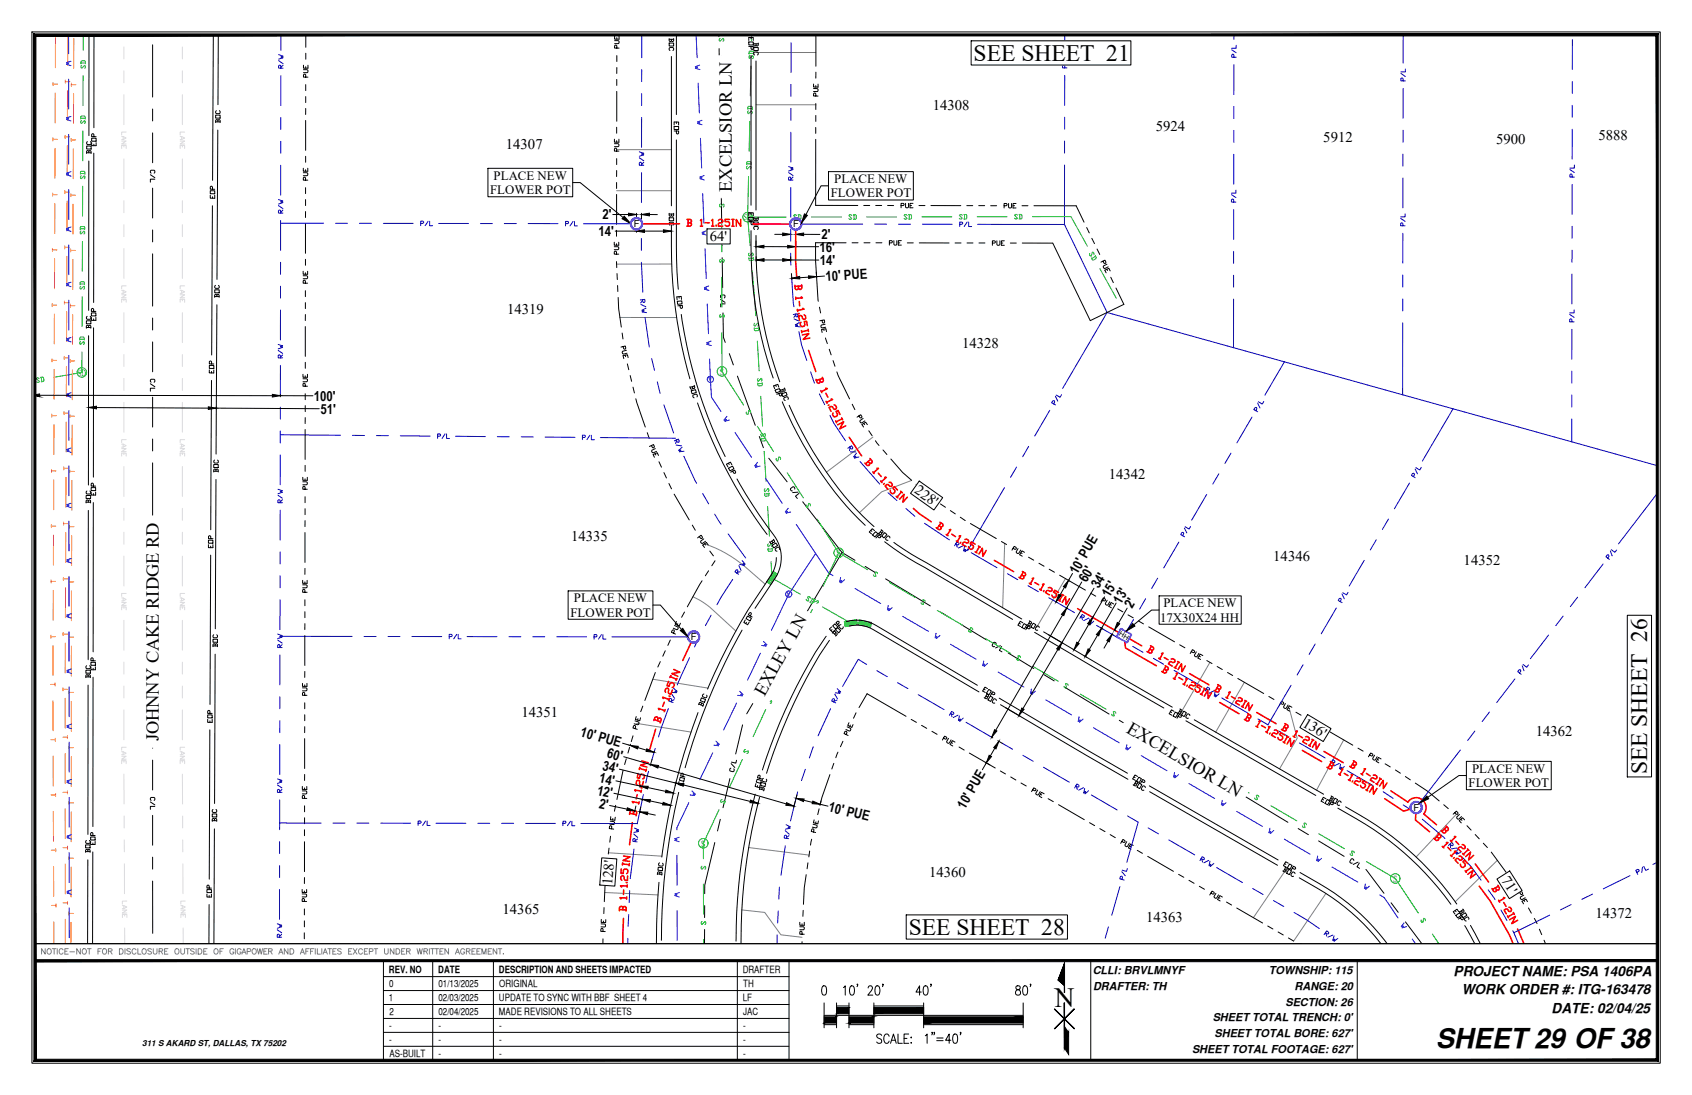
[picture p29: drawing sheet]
<svg xmlns="http://www.w3.org/2000/svg" width="432mm" height="279mm" viewBox="0 0 432 279" stroke-linecap="round" stroke-linejoin="round" font-family="sans-serif">
<defs><g id="words">
<text font-size="7.1" x="269.1" y="257">N</text>
<text font-size="7" x="366.4" y="267.3">SHEET29 OF38</text>
<g font-size="6">
<text x="248.5" y="15.5">SEE SHEET 21</text>
<text x="420.4" y="197.6" transform="rotate(-90 420.4 197.6)">SEE SHEET 26</text>
<text x="231.9" y="238.5">SEE SHEET 28</text>
</g>
<g font-size="4.7">
<text x="186.7" y="49" transform="rotate(-90 186.7 49)">EXCELSIOR LN</text>
<text x="195.1" y="177.8" transform="rotate(-61 195.1 177.8)">EXLEY LN</text>
<text x="40.5" y="189.2" transform="rotate(-90 40.5 189.2)">JOHNNY CAKE RIDGE RD</text>
<text x="287.3" y="186.7" transform="rotate(31 287.3 186.7)">EXCELSIOR LN</text>
</g>
<g font-size="3.8">
<text x="238" y="27.9">14308</text>
<text x="295" y="33.3">5924</text>
<text x="407.9" y="35.7">5888</text>
<text x="129.1" y="38">14307</text>
<text x="337.7" y="36.3">5912</text>
<text x="381.8" y="36.8">5900</text>
<text x="181.2" y="61.6">64'</text>
<text x="129.4" y="80.1">14319</text>
<text x="245.5" y="88.8">14328</text>
<text x="233.2" y="125.6" transform="rotate(35 233.2 125.6)">228'</text>
<text x="283" y="122.2">14342</text>
<text x="145.8" y="138.1">14335</text>
<text x="325" y="143.2">14346</text>
<text x="373.5" y="144.1">14352</text>
<text x="133.1" y="182.9">14351</text>
<text x="332.2" y="185.1" transform="rotate(31 332.2 185.1)">136'</text>
<text x="391.9" y="187.9">14362</text>
<text x="156.3" y="225.9" transform="rotate(-86 156.3 225.9)">128'</text>
<text x="237.2" y="223.9">14360</text>
<text x="383" y="224.6" transform="rotate(58 383 224.6)">71'</text>
<text x="128.3" y="233.3">14365</text>
<text x="292.5" y="235.1">14363</text>
<text x="407.1" y="234.3">14372</text>
</g>
<g font-size="3.5">
<text x="153.7" y="56">2'</text>
<text x="152.7" y="60.2">14'</text>
<text x="209.2" y="64.2">16'</text>
<text x="209.6" y="61.1">2'</text>
<text x="209.2" y="67.6">14'</text>
<text x="210.7" y="71.7" transform="rotate(-4 210.7 71.7)">10' PUE</text>
<text x="80.1" y="102.2">100'</text>
<text x="81.8" y="105.5">51'</text>
<text x="274.9" y="146.7" transform="rotate(-60 274.9 146.7)">10' PUE</text>
<text x="277.3" y="148.8" transform="rotate(-60 277.3 148.8)">60'</text>
<text x="280.5" y="150.4" transform="rotate(-59 280.5 150.4)">34'</text>
<text x="283.1" y="152.7" transform="rotate(-60 283.1 152.7)">15'</text>
<text x="286" y="154.3" transform="rotate(-60 286 154.3)">13'</text>
<text x="289" y="155.4" transform="rotate(-60 289 155.4)">2'</text>
<text x="147.9" y="187.7" transform="rotate(16 147.9 187.7)">10' PUE</text>
<text x="153.6" y="196.4" transform="rotate(14 153.6 196.4)">34'</text>
<text x="154.7" y="193.1" transform="rotate(16 154.7 193.1)">60'</text>
<text x="152.2" y="202.8" transform="rotate(12 152.2 202.8)">12'</text>
<text x="152.7" y="199.6" transform="rotate(12 152.7 199.6)">14'</text>
<text x="152.7" y="206.2" transform="rotate(12 152.7 206.2)">2'</text>
<text x="211.2" y="207" transform="rotate(14 211.2 207)">10' PUE</text>
<text x="246.2" y="206.6" transform="rotate(-60 246.2 206.6)">10' PUE</text>
<text x="371" y="249">PROJECT NAME: PSA 1406PA</text>
<text x="373" y="253.6">WORK ORDER #: ITG-163478</text>
<text x="396" y="258.4">DATE: 02/04/25</text>
</g>
<g font-size="3.3">
<text x="126" y="45.8">PLACE NEW</text>
<text x="212.9" y="46.7">PLACE NEW</text>
<text x="125.1" y="49.5">FLOWER POT</text>
<text x="212" y="50.4">FLOWER POT</text>
<text x="146.5" y="153.6">PLACE NEW</text>
<text x="296.9" y="154.9">PLACE NEW</text>
<text x="145.6" y="157.3">FLOWER POT</text>
<text x="296.1" y="158.6">17X30X24 HH</text>
<text x="375.7" y="197.1">PLACE NEW</text>
<text x="374.8" y="200.8">FLOWER POT</text>
</g>
<g font-size="2.8">
<text x="278.9" y="248.6">CLLI: BRVLMNYF</text>
<text x="323.8" y="248.6">TOWNSHIP: 115</text>
<text x="279" y="252.6">DRAFTER: TH</text>
<text x="328" y="256.7">SECTION: 26</text>
<text x="330.4" y="252.6">RANGE: 20</text>
<text x="309.5" y="260.5">SHEET TOTAL TRENCH: 0'</text>
<text x="304.2" y="268.7">SHEET TOTAL FOOTAGE: 627'</text>
<text x="309.9" y="264.6">SHEET TOTAL BORE: 627'</text>
</g>
<g font-size="2.6">
<text x="99.3" y="248.4">REV. NO</text>
<text x="99.4" y="251.9">0</text>
<text x="111.8" y="248.4">DATE</text>
<text x="111.9" y="251.9">01/13/2025</text>
<text x="127.3" y="248.4">DESCRIPTION AND SHEETS IMPACTED</text>
<text x="127.4" y="251.9">ORIGINAL</text>
<text x="189.5" y="248.4">DRAFTER</text>
<text x="189.7" y="251.9">TH</text>
<text x="99.2" y="255.5">1</text>
<text x="111.9" y="255.5">02/03/2025</text>
<text x="127.3" y="255.5">UPDATE TO SYNC WITH BBF SHEET 4</text>
<text x="189.6" y="255.5">LF</text>
<text x="99.3" y="262.6">-</text>
<text x="99.4" y="259.1">2</text>
<text x="111.9" y="259">02/04/2025</text>
<text x="111.9" y="262.6">-</text>
<text x="127.3" y="259">MADE REVISIONS TO ALL SHEETS</text>
<text x="127.4" y="262.6">-</text>
<text x="189.7" y="262.6">-</text>
<text x="189.7" y="259">JAC</text>
<text x="99.3" y="266.2">-</text>
<text x="99.4" y="269.7">AS-BUILT</text>
<text x="111.9" y="266.2">-</text>
<text x="111.9" y="269.7">-</text>
<text x="127.4" y="266.2">-</text>
<text x="127.4" y="269.7">-</text>
<text x="189.7" y="266.2">-</text>
<text x="189.7" y="269.7">-</text>
</g>
<g font-size="2.5">
<text x="161.7" y="58">F</text>
<text x="202.4" y="58">F</text>
<text x="176.3" y="163.4">F</text>
<text x="360.7" y="206.9">F</text>
</g>
<g font-size="2.4" fill="#00b82e">
<text x="189.7" y="56.2">SD</text>
<text x="19.8" y="95.8">SD</text>
</g>
<g font-size="2.4" fill="#00b800">
<text x="183.7" y="95.6">S</text>
<text x="213.5" y="141.9">S</text>
<text x="179" y="216">S</text>
<text x="355.5" y="225">S</text>
</g>
<text font-size="2.1" x="36.3" y="267">311 S AKARD ST, DALLAS, TX 75202</text>
<g font-size="1.9" fill="#00f">
<text x="180.7" y="97.5">V</text>
<text x="200.7" y="152.3">V</text>
</g>
<text font-size="1.8" x="285.4" y="162.1" transform="rotate(30 285.4 162.1)">HH</text>
</g></defs>
<!-- layer: DIM -->
<path d="M197.7 59.8h2M201.8 59.5h.1M203.1 59.5h.1M205.1 59.8h4.1M192.9 61.4v1.8M194.9 62.9h6.1M203.1 61.4v1.9M203.1 62.9h5.8" fill="none" stroke="#000" stroke-width=".26"/>
<path d="M199.7 59.5l2.1 .3-2.1 .3zM203.1 59.8l2-.3v.6zM192.9 62.9l2.1-.3-.1 .7zM201 62.6l2.1 .3-2.1 .4z" fill="#000" stroke="#000" stroke-width=".26"/>
<!-- layer: DRIVEWAY -->
<g fill="none" stroke="#808080" stroke-width=".26">
<path d="M192.9 13.4h15.3M157.4 38.2h13.9M192.9 26.7h15.3M157.4 48.7h13.9M171.4 67.4h-14M158.2 81h14.5M222.8 111.5l-11.9 9M179.8 138.8a31.1 31.1 0 0 1 10.3 5.7l5.2 4.6M232.7 122.6l-7.7 2.9-5.7 5.3M256.4 138.6l-.5 16.5M176.8 152.3l1.8 .9 2.6 1.7 6.6 6.1M271.9 147.6l-7.4 12.5"/>
<path d="M166.6 173.3l14.1 2.3M308.8 169l-7.4 12.7M317.6 174.1l-7.4 12.7M162.5 184.6l13.8 2.2M329 180.7l2 7.7-4.5 7.8M342.9 188.8l-6.9 12.8M155.3 217.6l13.6 .9M191.1 216.3l15.4 1.9M371.5 207.9l-10.1 10.8M382.1 219.5l-10.7 10.6M154.3 227.7l13.6 .6M189.3 232.2l5.9 .6 4.1 5.7 5.4 .7"/>
<path d="M328.1 222l-8.2 12.1M338.4 228l-8.3 12.1"/>
</g>
<!-- layer: CENTER_LINE -->
<g fill="none" stroke="#000" stroke-width=".26">
<path d="M38.9 11.4v13.4M183.5 8.9v.5M183.5 12.4l.1 7.6M38.9 27.8v3.1M38.9 33.9v7.6M183.1 23.1l1.2 .7M183.3 22.7l-.2-.2 .2-.6h.7l.2 .2-.2 .6M183.7 26.5l.1 7.6M183.9 37.2v3M184.3 24.2h-1.2v.8M38.4 44.6l1.1 .7M38.6 44.2l-.2-.2 .2-.6h.7l.2 .2-.2 .6"/>
<path d="M38.9 48v7.6M38.9 58.7v3M39.5 45.7h-1.1v.8M184 43.3l.2 13.3M184.2 59.6l.1 3.1M38.9 64.8v13.3M183.9 76.4l1.1 .8M184.1 76l-.2-.2 .2-.5h.7l.2 .1-.2 .6M184.3 65.7l.1 7.7M184.5 79.8l.1 6.2 .5 1.4M185.1 77.5l-1.2 .1v.7M38.4 97.9l1.1 .8"/>
<path d="M38.6 97.5l-.2-.2 .2-.5h.7l.2 .2-.2 .5M38.9 81.2v3M38.9 87.2v7.7M39.5 99.1h-1.1v.7M186.1 90.2l1.1 2.9M188.2 96l4.5 12.5M38.9 101.3v7.7M38.9 112v3.1M38.9 118.1v13.3M193.8 111.4l1 2.8M196.2 116.9l4.7 6M38.9 134.5v3"/>
<path d="M202.8 124.8l-.2-.6h-.2l-.7 .5 .3 .5 .2 .1M203.7 125.6l-1.4 .1M203.9 125.9l-.9 .7 .5 .6M204.9 128l10 13 3.3 2M38.4 151.3l1.1 .7M38.6 150.9l-.2-.2 .2-.6h.7l.2 .2-.2 .6M38.9 154.7v7.6M38.9 140.6v7.6M39.5 152.4h-1.1v.8M214.9 141l-9.8 16.5M220.8 144.5l2.6 1.6M226 147.7l11.4 6.9"/>
<path d="M240 156.2l2.6 1.6M245.2 159.3l6.6 4M38.9 165.4v3M38.9 171.5v13.3M192.1 179.5l-1.5 2.6M200.4 165.4l-6.7 11.5M203.5 160.1l-1.5 2.7M254.2 164.3v-.2l-.6-.2-.4 .7 .4 .4h.2M255.3 164.8l-1.2 .5M255.6 165l-.6 .9 .7 .4M257.3 166.6l6.5 4M266.4 172.1l2.6 1.6"/>
<path d="M271.6 175.3l11.4 6.9M38.9 187.9v3M38.9 194v7.6M186.3 198.7l-1.8 7.4M186.5 196l-.2 .1v.6l.8 .2 .2-.1v-.6M186.6 194.8l.9 1M188 194l-.2 .7-1.1-.2M189.5 185l-1.8 7.4M285.6 183.8l2.7 1.6M290.9 186.9l6.5 4M299.9 191.9l-.4-.4-.3 .1-.4 .6 .4 .5 .3-.1M300.9 192.4l-1.2 .6"/>
<path d="M301.3 192.6l-.6 .9 .6 .5M302.9 194.2l6.6 4M312.1 199.8l2.6 1.5M38.4 204.6l1.1 .8M38.6 204.2l-.2-.2 .2-.5h.7l.2 .2-.2 .5M38.9 208v7.7M38.9 218.7v3.1M39.5 205.8h-1.1v.7M182.4 215l-2.5 10.9-.1 2.1M183.8 209.1l-.7 2.9M317.3 202.9l11.4 6.9M331.3 211.4l2.6 1.6"/>
<path d="M336.5 214.6l6.5 3.9M345.5 219.6l-.4-.5-.3 .1-.3 .6v.3l.6 .1M346.6 220l-1.3 .6M38.9 224.8l.1 13.3M179.8 237.2v3.6M179.8 231.1v3M346.9 220.2l-.6 1 .7 .4M348.6 221.9l4.6 6M355 230.4l1.8 2.4M358.7 235.2l4.1 5.6"/>
</g>
<!-- layer: PL -->
<g fill="none" stroke="#0000b8" stroke-width=".26">
<path d="M201.8 57.2h18.4M223.2 57.2h3.1M229.3 57.2h3M235.4 57.2h7.6M244.9 57.2h.6l.2-.3-.2-.2h-.6v1.1M246.8 56.7l-.7 1.1M247.2 56.7v1.1h.8M249.5 57.2l22.2 .1 10.8 22.4-11.3 19.4M314.8 88.7l13 3.6M259.4 119.2l-1.5 2.6M262.5 113.9l-1.5 2.6M267.9 104.7l-3.8 6.6"/>
<path d="M268.9 103.1l.3-.5-.3-.4-.2 .1-.3 .5 1 .5M269.3 101.1l.6 1.3M270.9 100.7l-.4 .7-1-.6M357.9 100.7l12.9 3.6M401.1 112.7l21.8 6.1M256.3 124.4l-9.4 16.1"/>
</g>
<!-- layer: PUE -->
<g fill="none" stroke="#000" stroke-width=".26">
<path d="M156.8 10.4h1l.2 .2-.2 .5h-1M156.8 9.2v.8h1.2v-.8M157.4 12.3v-.6l-.4-.2-.2 .2v.6h1.2M157.4 9.6v.4M157.4 14.2v1.5M157.4 17.2v1.6M156.8 36.7h1l.1 .2-.1 .5h-1M156.8 35.5v.8h1.1v-.8M157.4 38.6v-.6l-.4-.2-.2 .2v.6h1.1M157.4 32.5v1.5M157.4 35.9v.4M157.4 20.3v1.5"/>
<path d="M157.4 23.3v7.6M157.3 58.8v1.5M157.4 49.6l-.1 7.6M157.4 46.6v1.5M157.4 43.5v1.5M157.4 40.5v1.5M208.2 52.4h10.7M220.4 52.4h1.6M223.5 52.4h1.5M226.5 52.4l1.5 .1M230 52.5h.5l.2-.4-.2-.2h-.5v1.1M231.1 51.9v.9l.2 .2 .6-.2v-.9"/>
<path d="M232.2 52.5h.4M233 51.9h-.8v1.1h.8M234.5 52.5h1.6M237.6 52.5h7.6M246.7 52.5h1.5M249.8 52.5h1.5M252.8 52.5h1.5M256.2 52.5h.6l.2-.4-.2-.2h-.6v1.2M257.4 51.9v1l.2 .2 .5-.2v-1M258.5 52.5h.4M259.3 51.9h-.8v1.2h.8M260.8 52.5h1.5"/>
<path d="M263.9 52.5h10.7l2 4.2M277.3 58.1l.7 1.3M156.8 62.9h.9l.2 .2-.2 .6h-.9M156.8 61.8v.8h1.1v-.8M157.3 64.9v-.6l-.3-.2-.2 .2v.6h1.1M157.3 66.8l.1 1.5M157.3 62.2v.4M157.5 69.8v1.5M157.6 72.9l.1 1.5M157.8 75.9l.1 2.9 .7 4.7M208.1 61.9l7.8 .1M217.4 62h1.6"/>
<path d="M220.5 62h1.5M223.5 62h1.6M227 62h.5l.2-.4-.2-.2h-.5v1.1M228.1 61.4v1l.2 .1 .6-.1v-1M229.3 62h.3M230 61.4h-.7v1.1h.7M231.5 62h1.6M234.6 62h7.6M243.7 62h1.6M246.8 62h1.5M249.8 62h1.6M253.3 62h.5l.2-.4-.2-.2h-.5v1.2"/>
<path d="M254.4 61.4v1l.2 .2 .6-.2v-1M255.5 62h.4M256.3 61.4h-.8v1.2h.8M257.8 62h1.6M260.9 62h7.8l9.5 19.8M278.6 60.8l.7 1.4M280 63.5l.6 1.4M281.5 66.6l.2 .5 .5 .1v-.3l-.2-.5-1 .5M282.5 68.7l.1 .3M282.5 67.4l-.9 .4-.1 .3 .5 .4 .8-.4M283.3 69.1l-.3-.6-1 .4 .3 .7M283.5 70.7l.6 1.4"/>
<path d="M284.8 73.5l2 4.2M158.8 85l.2 1.5M159 88.4l.2 .6 .4 .1v-.8l-1.1 .3M159.6 90.6l.1 .4M159.9 89.4l-1 .2-.1 .3 .3 .5 .9-.3M160.1 92.9l.4 1.4M160.3 91.2l-.2-.7-1.1 .3 .2 .7M160.8 95.8l.4 1.5M161.5 98.8l.4 1.5M162.3 101.7l2.4 7.3M165.2 110.4l.5 1.4M166.2 113.7l.3 .5h.4l.1-.3-.2-.5-1.1 .5"/>
<path d="M167.2 115.7l.2 .4M167.2 114.5l-.8 .4-.1 .2 .4 .4 .9-.3M168 116.2l-.3-.7-1 .5 .3 .7M168.2 117.8l.6 1.4M169.4 120.6l.7 1.4M170.7 123.4l.7 1.3M172 126.1l3.9 6.6M176.7 134l.7 1.3M178.5 136.9l.3 .5 .4-.1 .1-.3-.4-.4-.9 .6M179.6 137.5l-.8 .5 .2 .6 .3 .1 .7-.6M179.8 138.7l.2 .4M180.7 139l-.4-.6-1 .7 .5 .6"/>
<path d="M172.1 159.6l.9 .4 .1 .3-.4 .4-.9-.4M172.6 158.6l-.3 .7 1 .4 .4-.7M173 159.2l-.2 .3M174.7 156.2l-.8 1.3M179.2 148.2l-3.8 6.6M180.8 145.6l-.8 1.3M181.1 140.6l1 1.2M182.5 143.1l-.8 1.3M167.2 171.6l-2.6 7.1M168.5 168.8l-.6 1.4M169.8 166.1l-.7 1.3M171.1 163.3l-.7 1.4"/>
<path d="M171.9 161.6l.2-.6-.3-.3-.2 .1-.3 .5 1.1 .5M159 196.6l-1.6 7.4M159.8 193.6l-.4 1.5M160.7 190.7l-.4 1.5M161.5 187.7l-.4 1.5M162.1 183.9l.9 .3 .1 .2-.3 .5-1-.2M162.1 185.9l.1-.5-.3-.3-.2 .1-.2 .6 1.1 .3M162.4 182.8l-.2 .8 1.1 .3 .2-.7M162.8 183.4l-.1 .3M164 180.2l-.5 1.4M155 219.4l-.2 1.5M155.4 216.4l-.2 1.5"/>
<path d="M155.7 209.5l1 .2 .1 .2-.2 .5-1-.1M155.8 213.4l-.2 1.5M155.9 208.4l-.1 .7 1.1 .2 .1-.8M156.1 211.5v-.6l-.3-.2-.2 .1-.1 .6 1.1 .2M156.4 208.9l-.1 .3M157.1 205.5l-.3 1.5M153.4 235.7l.9 .1 .2 .2-.2 .5h-.9M153.5 234.6l-.1 .8h1.2v-.7M153.9 237.7v-.6l-.4-.2-.1 .2-.1 .5 1.2 .1M153.9 239.6v1.2M154 235v.4M154.2 231.6l-.1 1.5"/>
<path d="M154.6 222.4l-.4 7.7"/>
</g>
<!-- layer: RW -->
<g fill="none" stroke="#0000b8" stroke-width=".26">
<path d="M163.8 8.9v5.8M163.8 17.8l-.1 3M201.3 8.9l1.1 .1M201.9 8.9v.1M201.9 10.9v7.6M163.2 38.7l1.1 .4-.6 .2 .6 .2-1.1 .4M163.7 30v7.6M163.7 23.9v3M201.8 33.7v7.7M201.8 21.5v3.1M201.8 27.6v3.1M163.2 40.3l1.1 .7"/>
<path d="M163.7 54.7v3.1M163.7 42.2v-.6l-.4-.2-.1 .2v.6h1.1M163.7 44.1v7.6M164.3 41.4l-.6 .6M201.3 42.5l1.1 .4-.6 .2 .6 .2-1.1 .3M201.3 44l1.1 .8M201.8 58.5v3.1M201.8 45.9v-.5l-.4-.2-.2 .2v.5h1.2M201.8 47.8v7.7M202.4 45.2l-.6 .5M163.6 77.7l1.2 .6M163.7 66.9l.3 7.6"/>
<path d="M163.7 60.8v3.1M164 76.5v.5l.4 .2 .2-.3-.1-.5-1.1 .1M164 76.6l-.5 .7M164.8 78.6l-1 .6 .6 .1-.6 .3 1.2 .2M201.8 64.6v3M202 70.7l.6 7.6M164.6 81l1.1 7.5M166.3 91.5l.7 3M167.7 97.4l.8 3M202.6 81.4l1.3 .5M203 80.2l.1 .5 .4 .1 .2-.2-.1-.5-1.2 .2M203 80.3l-.4 .7"/>
<path d="M203.9 84.6l.7 3.4 1.3 4M204 82.3l-1.1 .6 .7 .1-.6 .2 1.2 .2M206.9 94.9l.9 2.8M169.4 103.3l2.5 7.2M172.6 113.6l1.3 .2M172.6 112.3l.2 .5h.5l.1-.3-.3-.5-1 .5M172.7 112.4l-.3 .8M174.1 114.1l-.9 .8h.6l-.4 .4 1.2-.2M174.5 116.4l3.3 6.9M209.1 100.5l1.4 2.8M211.8 106l1 1.9 3 4.6M216.8 114l.3 .5h.5v-.3l-.3-.5-.9 .7"/>
<path d="M216.9 114.2l-.1 .8M217 115.3h1.4M218.6 115.6l-.8 1 .6-.2-.4 .5 1.2-.3M219.5 117.8l5 5.7M179.3 125.9l1.5 2.7M182.4 131.2l1.6 2.6M185.8 136.2l4.5 6.2M226.6 125.7l2.3 2M231.2 129.7l2.3 2M235.9 133.5l6.4 4.3M243.9 138.7l.5 .3 .4-.2-.1-.3-.5-.2-.6 1M244.1 138.9l.2 .7"/>
<path d="M245.8 139.2l-1.2 .6M246.2 139.4l-.3 1.2 .5-.4-.1 .6 .9-.8M181.5 157l-1.5 2.6M187 147.8l-4 6.5M188 146.2l.3-.5-.2-.3-.6 .5 1 .6M188.6 144.3l.5 1.3M188.9 145.9l-.8 .2M189.4 143l.8 1-.6-.2 .3 .5-1.1-.3M247.9 141l6.5 3.9M257.1 146.4l2.6 1.5M262.4 149.5l2.6 1.5M267.6 152.5l6.6 3.8"/>
<path d="M275.9 157.3l.5 .3 .3-.3v-.2l-.5-.3-.6 1M276 157.4l.2 .8M277.8 157.7l-1.2 .6M278.2 157.9l-.3 1.2 .5-.4-.2 .6 .9-.8M279.8 159.6l6.6 3.8M171.2 179l.2-.5-.3-.3-.2 .1-.2 .6 1.1 .4M171.4 177.1l.8 1.1M171.9 175.6l.9 .8h-.6l.5 .3h-1.2M172 178.5l-.7 .4M176 167.8l-3.2 7M178.5 162.3l-1.3 2.8M289.1 164.9l2.6 1.6"/>
<path d="M294.3 168l2.7 1.5M299.6 171l6.6 3.9M307.8 175.8l.6 .3 .3-.2-.1-.3-.5-.3-.5 1M308 175.9l.2 .8M309.8 176.3l-1.2 .6M310.1 176.5l-.2 1.2 .4-.5-.1 .6 .9-.8M311.8 178.1l6.6 3.8M165.5 196.8l-.7 3M167.2 191l-.8 2.9M170.6 180.8l-2.5 7.2M321 183.5l2.7 1.5M326.3 186.5l2.7 1.5"/>
<path d="M331.6 189.6l6.6 3.8M339.8 194.4l.5 .2 .4-.2-.1-.3-.5-.3-.5 1M340 194.4l.2 .8M341.8 194.8l-1.3 .6M342.1 195l-.2 1.2 .4-.4-.1 .6 .9-.8M343.8 196.6l6.6 3.9M161.7 212.8l1.1 .9M161.8 216.6l-1 7.6M161.9 211.3l1.1 .5-.6 .1 .5 .3-1.1 .2M162 214.8l.1-.6-.3-.2-.3 .1v.6l1.1 .1M162.7 214.1l-.6 .5M164.2 202.8l-1.6 7.4"/>
<path d="M353 202l2.5 1.7M358.1 205.4l2.5 1.7M363 209l5.7 5M370.1 215.4l.3 .4 .4-.1 .1-.3-.4-.4-.9 .8M370.2 215.5v.8M371.8 216.4l-1.4 .2M372 216.6l-.5 1.1 .5-.3-.3 .6 1.1-.5M373.2 218.7l2.1 2.3 2.7 3.6M160.2 239.4v1.4M160.4 233.3l-.1 3.1M160.7 227.2l-.1 3.1M379.8 227.1l1.8 2.5"/>
<path d="M383.1 232.2l1.5 2.6M386.1 237.5l1.4 3.3"/>
</g>
<!-- layer: BORE 1-1.25 Curved -->
<g fill="none" stroke="#f00" stroke-width=".4">
<path d="M203.1 57.2v9.5l.2 4.1M202.9 72.8v.8l.3 .3h.3l.3-.3v-.6M203.1 75.8v.6M203.5 78.9l.1 .6M204 80l-.3 .1M204 76.9l.1 1.2M204.5 75.7l.3 .3-1.7 .1M204.6 72.7v.8l-.2 .4-.6-.3M204.6 73l-1.7 .1M204.9 78.7l.3 .2-1.7 .3M204.4 82.2l-.2 .4 .1 .5 .3 .3 .6-.2 .2-.3-.1-.8 .5-.1 .2 1.1M204.5 84.3l.1 .6"/>
<path d="M204.8 85.5l1.6-.4-1.4 1.5 1.7-.3M205.2 80.3l.3 .3 .2 .5-.6 .4-.7-1-.6 .1 .2 1.1M206.2 84l.1 .6M206.3 84.3l-1.7 .3M206.4 89.4l1.8 5.4M208.3 96.8l.2 .8 .4 .2 .4-.5-.2-.5M209.5 99.7l.2 .5M209.9 96.3l.2 .8-.1 .3-.3 .1-.4-.2M210 96.5l-1.7 .6M210.8 99l.3 .2-1.5 .7M210.8 100.3l.5 1M210.8 102.4l.3 .5"/>
<path d="M211.6 103.3l-.3 .1M212.1 101.8l.4 .1-1.6 .8M212.6 105.4l-.1 .3 .2 .6 .4 .1 .5-.3 .1-.4-.3-.7 .5-.3 .5 1M212.9 103.3l.4 .1 .2 .6-.1 .4h-.7l-.2-.6-.4-.1-.5 .2 .5 1.1M213.3 107.4l.2 .5M213.8 108.4l1.5-.8-1 1.8 1.5-.7M214.8 106.6l.3 .5M214.9 106.9l-1.5 .7M216.7 111.6l3.2 4.7M221.6 117.8l.3 .4v.4l-.2 .2h-.4l-.6-.7M222 117l.6 .6-.1 .4-.2 .2h-.4M222.2 117.2l-1.3 1.1"/>
<path d="M223.8 119.5h.4l-1.3 1.1M222.7 120.4l.4 .4M224.1 120.7l.8 .9M224.7 122.7l.4 .4M225.7 123.4l-.2 .2M225.8 121.8h.4l-1.3 1.1M226.9 123.1h.4l.4 .4v.4l-.6 .2-.4-.4-.4-.1-.4 .4 .7 .9M228.7 126.6l.5 .4M229 125l-.7-.8-.4 .3 .5 .7v.4l-.4 .4-.4-.1-.4-.4v-.4M229.8 125.3l.5 .4M230.1 125.5l-1.2 1.3M231.6 126.9l-1.2 1.2 .3-2-1.1 1.3"/>
<path d="M233.1 129.7l1.6 1.4 3 2M239.6 134.1l.5 .3v.7h-.5l-.7-.4M239.9 133.2l.7 .5 .1 .4-.2 .3h-.4M240.1 133.4l-.9 1.4M241.5 136.4l.4 .3M242.3 135.2l.4-.1-1 1.4M242.9 136.3l.9 .6M244.1 138l.5 .3M244.8 136.8l.4-.1-.9 1.5M245.2 138.4l-.2 .2M246.3 137.7l.4-.1 .4 .2 .1 .4-.5 .4-.5-.3-.4 .1-.3 .5 1 .6M248.9 138.9l-1-.6-.3 .5 .7 .4 .2 .4-.3 .5-.4 .1-.5-.3-.1-.4"/>
<path d="M249.7 139.3l.5 .3M250 139.5l-.9 1.4M248.8 140.8l.5 .3M251.7 140.5l-.9 1.4-.1-2-.9 1.5M253.7 143l5 2.9M260.7 146.7l.5 .3 .1 .4-.1 .2-.4 .1-.7-.4M260.9 145.8l.7 .4v.7l-.4 .1M261.2 146l-.9 1.4M262.7 148.8l.5 .3M263.4 147.6l.4-.1-.9 1.5M264.1 148.7l1 .5M265.3 150.3l.5 .3"/>
<path d="M266 149.1l.4-.1-.8 1.5M266.4 150.7l-.1 .2M267.5 150l.4-.1 .5 .3 .1 .4-.5 .3-.5-.3-.4 .1-.3 .5 1 .6M270.1 153.1l.5 .3M270.1 151.2l-.9-.6-.3 .5 .7 .4 .1 .4-.3 .5-.4 .1-.5-.3-.1-.4M271 151.6l.5 .3M271.2 151.8l-.9 1.5M272.9 152.8l-.8 1.5-.2-2.1-.8 1.5M275 155.3l11.9 6.9M169.3 178.2l-.2-.3 1.6 .6M169.5 179.2l-.4 1M170.6 173.9l-.4 1 .5 .2 .3-.8 .4-.1 .5 .2 .2 .3-.2 .6-.4 .1"/>
<path d="M170.7 177.6l.3 .1M170.8 178.2l-.2 .6M171.1 172.6l1.5 .8M171.2 172.4l-.2 .5M171.6 176.1l-.4 1-.5-.2-.2-.3 .2-.6-.2-.3h-.6l-.2 .6 .2 .3M171.9 170.8l1.6 .7-2 .4 1.5 .7M172.8 173.1l-.3 .5M177 162.5l-2.8 6M162.9 197.4l-.3 1.1 .6 .1 .2-.9 .3-.2 .6 .2 .2 .3-.1 .5-.4 .3M163.2 196.1l1.7 .5M163.3 195.8l-.2 .5M163.8 194.2l1.6 .4-2 .7 1.7 .4"/>
<path d="M164.2 199.4l-.3 1.1-.5-.1-.2-.4 .1-.5-.2-.4h-.3l-.3 .2-.2 .6 .2 .3M165 196.3l-.2 .5M167 183.6l1.6 .6M167.3 186.1l-1.6 5.4M167.8 183.9l.2-.6 .3-.1 .3 .1 .2 .4-.3 .7M168 183.3l-.5-.4-.3 .1-.3 .9M168.2 181.1l-.2-.4 1.6 .6M169.7 181.1l-.2 .5M159.1 218.4l1.7 .3-1.8 .9 1.7 .2M160.7 207.5l1.7 .4M161.4 209.9l-.7 5.7M161.6 207.7l.1-.6 .3-.2 .3 .1 .2 .3-.2 .9"/>
<path d="M161.6 204.9l-.2-.4 1.6 .4M161.7 207.1l-.2-.3-.3-.1-.4 .2-.1 .9M162.2 201.9l-.2-.4 1.7 .4M162.6 202.8l-.2 1.1M163.1 204.6l-.1 .6M163.6 201l.2 .1M163.7 201.6l-.1 .6M158.1 232.1l1.7 .1M158.5 221.7v1.2h.5l.1-.9 .3-.2h.6l.2 .3v.6l-.3 .2M158.9 220.4l1.7 .2M158.9 220.1l-.1 .6M158.9 232.1l.1-.5 .3-.3h.2l.3 .3v.9"/>
<path d="M159 231.6l-.3-.3-.6 .2v.9M159.1 234.3l-.2 6.5M159.2 227.1l-.1 1.1M159.8 225.2h.3M159.9 229.1h-1.7l.3 .3M159.9 228.9v.5M160.1 226.1l-1.8-.1 .3 .3M160.1 225.8l-.1 .6M160.2 223.5l-.1 1.2-.5-.1-.6-1.1-.6 .2v.6l.3 .3M160.6 220.3l-.1 .6"/>
</g>
<!-- layer: BORE 1-2 -->
<g fill="none" stroke="#f00" stroke-width=".4">
<path d="M286.9 162.2l4.5 2.6M293.4 165.7l.5 .2v.7l-.4 .1-.8-.5M293.6 164.8l.7 .4 .1 .4-.5 .3M293.8 164.9l-.8 1.5M295.7 168l.5 .3M296.4 166.7l.4-.1-.8 1.5M297.1 167.8l1 .6M298.9 168.2l.4-.1 .5 .2 .1 .4-.6 .4-.4-.3-.4 .1-.3 .5 1 .6M299.7 170.3l.5 .2M300.5 168.8l.5 .3M300.8 168.9l-.9 1.5M302.5 169.9l-.9 1.5-.1-2-.8 1.4"/>
<path d="M303.6 171.9l4.9 2.8M310.6 175.6l.4 .3v.6l-.4 .1-.7-.4M310.7 174.7l.8 .4 .1 .4-.2 .3-.4 .1M311 174.8l-.9 1.5M312.8 177.9l.6 .3M313.6 176.7l.4-.1-.9 1.4M314.3 177.7l1 .6M316 178.1l.4-.1 .5 .3 .1 .4-.1 .2-.4 .1-.5-.3-.4 .1-.3 .5 1 .6M317.7 178.7l.5 .3M317.9 178.9l-.8 1.4M319.6 179.9l-.8 1.4-.2-2-.8 1.5M316.8 180.2l.5 .3"/>
<path d="M320.7 181.8l5 2.9M327.7 185.5l.5 .3 .1 .4-.2 .2-.3 .1-.8-.4M327.9 184.6l.7 .5v.6l-.4 .1M328.1 184.8l-.8 1.5M330 187.8l.5 .3M330.7 186.6l.4-.1-.9 1.5M331.4 187.7l1 .5M333.2 188l.4-.1 .5 .3-.1 .6-.4 .2-.5-.3-.4 .1-.2 .5 1 .5M333.9 190.1l.5 .3M334.8 188.6l.5 .3M335 188.8l-.8 1.5M336.8 189.8l-.9 1.5-.1-2.1-.9 1.5"/>
<path d="M337.9 191.7l4.9 2.9M345.1 195l.5 .3 .1 .4-.2 .2-.3 .1-.8-.5M345.4 194.1l.7 .5-.1 .6-.4 .1M345.6 194.3l-.9 1.4M347.3 197.4l.5 .3M348.1 196.2h.4l-1 1.4M348.7 197.3l1 .7M350.5 197.8l.4-.1 .4 .3 .1 .4-.5 .4-.5-.4-.4 .1-.3 .5 .9 .6M351.1 199.9l.5 .4M352.1 198.5l.4 .3M352.3 198.7l-.9 1.4M354 199.8l-1 1.4v-2.1l-.9 1.5"/>
<path d="M354.9 201.8l4.4 2.9M363.3 207.7l3.3 2.7M368.6 211.5l.4 .5-.2 .6-.4-.1-.6-.6M369 210.7l.6 .7-.2 .6h-.4M369.2 210.9l-1.2 1.2M370.1 214.4l.4 .4M371.2 213.4l.4 .1-1.3 1.1M371.5 214.7l.8 .8M373.1 215.5h.4l.4 .5-.2 .6-1.2-.5-.4 .4 .8 .8M373.3 217.8l.3 .4M374.5 216.6l.4 .4M374.7 216.8l-1.3 1.2"/>
<path d="M376.1 218.2l-1.3 1.2 .5-2-1.3 1.2M376.5 220.5l3.4 4.5M381.6 226.5l.3 .5-.1 .4-.2 .2-.4-.1-.5-.8M382.2 225.9l.5 .7-.2 .4h-.6M382.4 226.1l-1.5 .9M382.4 229.7l.3 .5M383.7 229l.4 .1-1.5 .9M383.8 230.3l.5 1M384.7 233.7l.3 .5M385.1 231.5l.4 .1 .3 .5-.1 .4-.3 .1-.4-.1-.3-.5-.4-.1-.4 .3 .5 1M385.3 234.7l1.5-.9-1 1.9 1.5-.9M386.2 232.8l.3 .5"/>
<path d="M386.3 233.1l-1.5 .8M387.3 237l1.6 3.8"/>
</g>
<!-- layer: BORE 1-1.25 Curved -->
<circle cx="203.1" cy="57.2" r=".2" fill="#f00"/>
<!-- layer: PUE -->
<g fill="none" stroke="#000" stroke-width=".26">
<path d="M77.4 17.8h1l.2 .2-.2 .5h-1M77.4 16.6v.8h1.2v-.8M78 19.7v-.6l-.4-.2-.2 .2v.6h1.2M78 17v.4M78 8.9v3.2M78 13.6v1.5M208.2 18.4v1.5M208.2 8.9v8M78 30.7v7.7M78 39.9v1.5M78 21.6v1.5M78 24.6v1.6"/>
<path d="M78 27.7v1.5M207.6 22.6h1l.2 .2-.2 .6-1-.1M207.6 21.4v.8h1.2v-.7M208.2 32.5v1.5M208.2 35.6v16.8M208.2 24.5v-.6l-.4-.2-.2 .2v.6h1.2M208.2 21.8v.4M208.2 26.4v1.5M208.2 29.5v1.5M77.4 44.1h1l.1 .2-.1 .5h-1M77.4 42.9v.8h1.1v-.8M78 57v7.6"/>
<path d="M78 46v-.6l-.4-.2-.2 .2v.6h1.1M78 43.3v.4M78 47.9v1.5M78 50.9v1.6M78 54v1.5M77.4 70.4h.9l.2 .1-.2 .6h-.9M77.4 69.2v.8h1.1v-.8M77.9 72.3v-.6l-.3-.2-.2 .2v.6h1.1M77.9 69.6v.4M77.9 74.2v1.5M77.9 77.2v1.5M78 66.2v1.5"/>
<path d="M208.1 61.9v4.6l.7 10.4M209.1 78.4l.3 1.5M286.8 77.7l-8.6 4.1M77.3 96.6h1l.2 .2-.2 .6h-1M77.3 95.5v.8h1.2v-.8M77.9 98.6v-.6l-.4-.2-.2 .2v.6h1.2M77.9 95.9v.4M77.9 83.3v7.6M77.9 92.5v1.5M77.9 80.3v1.5M209.8 81.7l.1 .6 .4 .1 .2-.2-.1-.6-1.2 .3M210.2 84l.1 .3"/>
<path d="M210.6 82.7l-1 .2v.6l.2 .2 .9-.2M210.7 86.2l.4 1.5M210.9 84.6l-.1-.7-1.1 .2 .1 .7M211.6 89.1l.5 1.5M212.6 92l.5 1.5M213.6 94.9l3.2 6.9M77.9 109.6v7.6M77.9 118.7v1.6M77.9 100.5v1.5M77.9 103.5v1.5M77.9 106.6v1.5M217.5 103.1l.7 1.4"/>
<path d="M219.2 106.1l.3 .5h.4l.1-.3-.4-.5-.9 .6M220.3 106.8l-.8 .5 .1 .6h.3l.8-.5M220.5 108l.2 .4M221.3 108.4l-.4-.7-.9 .6 .4 .7M221.7 109.9l.9 1.3M223.4 112.5l.9 1.2M225.3 114.8l1 1.2M227.4 117.1l2.9 3.4 2.3 2.1M77.3 122.9h.9l.2 .2-.2 .6h-.9M77.3 121.8v.8h1.1v-.8M77.8 135.9v7.6M77.9 124.8v-.5l-.4-.2-.2 .2v.5h1.1"/>
<path d="M77.9 122.2v.4M77.9 126.7v1.6M77.9 129.8v1.5M77.9 132.8l-.1 1.6M233.8 123.6l1.1 1M236.2 126l.5 .4 .3-.2v-.3l-.5-.3-.6 .9M237.5 126.2l-.6 .8 .1 .3 .6 .1 .5-.8M238.1 127.3l.3 .2M239.1 127.3l-.7-.5-.6 1 .6 .4M240 128.6l1.3 .8M242.5 130.3l1.3 .8M245.1 132l1.2 .8"/>
<path d="M247.7 133.6l6.6 3.8M255.6 138.2l1.3 .7M258.5 139.9l.5 .3 .4-.3-.1-.2-.5-.3-.5 1M259.8 140l-.5 .8 .4 .4h.3l.5-.8M77.2 149.2h1l.2 .2-.2 .6h-1M77.2 148.1v.7h1.2v-.7M77.8 151.1v-.5l-.4-.2-.2 .2v.5h1.2M77.8 159.1v1.6M77.8 148.5v.3M77.8 153v1.6M77.8 156.1v1.5M77.8 145v1.6"/>
<path d="M260.5 141l.3 .2M261.5 140.9l-.7-.4-.6 1 .7 .4M262.5 142.2l1.3 .7M265.1 143.7l1.3 .8M267.8 145.2l1.3 .8M270.4 146.8l6.6 3.8M278.3 151.4l1.3 .7M281.3 153.1l.5 .3 .3-.3v-.2l-.5-.3-.6 1M282.6 153.2l-.5 .8 .4 .4h.2l.5-.9M283.3 154.2l.3 .2M284.2 154.1l-.7-.4-.5 1 .6 .4M285.2 155.4l1.4 .7"/>
<path d="M287.9 156.9l1.3 .7M290.5 158.4l1.3 .8M293.2 160l6.5 3.8M77.2 175.5h.9l.2 .2-.2 .6h-.9M77.2 174.4v.7h1.1v-.7M77.8 177.4v-.6l-.4-.1-.2 .1v.6h1.1M77.8 174.8v.3M77.8 179.3v1.5M77.8 162.2v7.6M77.8 171.3v1.5M301.1 164.5l1.3 .8M304 166.3l.5 .2 .4-.2-.6-.5-.6 1"/>
<path d="M305.3 166.3l-.5 .9 .1 .2 .3 .2 .3-.1 .5-.8M306 167.4l.3 .2M307 167.3l-.7-.4-.6 1 .7 .4M308 168.6l1.3 .7M310.6 170.1l1.3 .7M313.3 171.6l1.3 .8M315.9 173.1l6.6 3.9M323.8 177.7l1.3 .8M326.8 179.4l.5 .3 .3-.2v-.3l-.5-.3-.6 1M328 179.5l-.4 .8 .4 .5 .2-.1 .5-.8M77.7 197.6v1.5M77.7 188.5v7.6"/>
<path d="M77.8 182.4v1.5M77.8 185.4l-.1 1.5M211.8 197.7l-2.4 7.2M212.8 194.8l-.5 1.4M213.8 191.9l-.5 1.4M215.1 189.1l-.6 1.4M215.9 187.4l.3-.5-.3-.3-.3 .1-.2 .5 1 .5M216.2 185.5l.9 .3v.3l-.4 .4-.8-.4M216.7 184.4l-.4 .7 1.1 .5 .3-.7M217 185l-.1 .3M218.5 181.9l-.7 1.4M219.2 180.6l2.1-3.6 9.9 5.8"/>
<path d="M232.5 183.6l1.4 .7M235.2 185.1l1.3 .7M237.8 186.6l1.3 .8M240.8 188.3l.5 .3 .3-.2v-.3l-.5-.3-.6 1M242.1 188.4l-.5 .8 .4 .5 .3-.1 .4-.8M242.8 189.5l.3 .2M243.7 189.4l-.6-.4-.6 1 .6 .4M244.8 190.6l1.3 .8M247.4 192.2l6.6 3.8M255.3 196.7l1.3 .8M257.9 198.2l1.3 .8M260.6 199.8l1.3 .8"/>
<path d="M328.8 180.6l.3 .2M329.7 180.5l-.7-.4-.5 1 .6 .4M330.7 181.7l1.3 .8M333.4 183.3l1.3 .7M336 184.8l1.3 .7M338.6 186.3l6.6 3.8M346.6 190.9l1.3 .8M349.5 192.6l.5 .3 .4-.2-.1-.3-.5-.3-.6 1M350.8 192.7l-.5 .8 .4 .5 .3-.1 .5-.8M351.5 193.8l.3 .2M352.4 193.7l-.6-.4-.6 1 .7 .3M353.5 194.9l1.3 .8"/>
<path d="M356.1 196.5l1.3 .8M358.6 198.1l1.3 .9M361.2 199.8l3.2 2.2 2.9 2.4M77.2 201.8h.9l.2 .2-.2 .6h-.9M77.2 200.7v.7h1.1v-.7M77.7 211.7v1.5M77.7 214.8v7.6M77.7 208.7v1.5M77.7 203.7v-.6l-.4-.2-.1 .2v.6h1.1M77.7 201v.4M77.7 205.6v1.5M206.6 217.1l-.2 1.6"/>
<path d="M207.1 214.1l-.3 1.5M207.5 210.3l.9 .2 .1 .6-.3 .2-.9-.2M207.6 212.3l.1-.6-.3-.2-.2 .1-.2 .6 1.2 .2M207.8 209.2l-.2 .7 1.1 .3 .2-.7M208.2 209.7l-.1 .4M209 206.4l-.3 1.5M263.5 201.5l.5 .3 .4-.3-.1-.2-.5-.3-.6 1M264.8 201.6l-.5 .8 .1 .3 .6 .1 .5-.8M265.5 202.6l.3 .2M266.5 202.5l-.7-.3-.6 .9 .7 .4M267.5 203.8l1.3 .8M270.1 205.3l6.6 3.8"/>
<path d="M278 209.9l1.4 .8M280.7 211.4l1.3 .8M283.3 213l1.3 .7M286.3 214.7l.5 .3 .3-.3v-.2l-.5-.3-.6 1M287.5 214.8l-.4 .8v.3l.4 .1h.2l.5-.9M288.3 215.8l.3 .2M289.2 215.7l-.7-.4-.5 1 .6 .4M290.2 217l1.3 .7M292.9 218.5l6.6 3.8M368.4 205.3l1.2 1M371.3 207.4l.3 .4 .5-.1v-.3l-.4-.4-.9 .8M372.4 207.8l-.6 .6 .2 .6h.3l.7-.6"/>
<path d="M372.8 209l.3 .3M373.8 209.2l-.6-.6-.8 .8 .5 .6M374.4 210.7l1 1.1M376.5 212.9l1 1.1M378.5 215.2l1.1 1.1M380.6 217.4l4.5 6.2M77.1 228.1h1l.2 .2-.2 .6h-1M77.1 226.9v.8h1.2v-.7M77.7 238v1.5M77.7 230v-.6l-.4-.1-.2 .1v.6h1.2M77.7 227.4v.3M77.7 231.9v1.5"/>
<path d="M77.7 235v1.5M77.7 223.9v1.5M204.1 236.5h1l.2 .2-.2 .5h-1M204.1 235.3v.8h1.2v-.8M204.7 238.4v-.6l-.4-.2-.2 .2v.6h1.2M204.7 235.7v.4M205 232.3l-.1 1.5M205.7 223.2l-.4 3.3-.3 4.3M206.2 220.2l-.2 1.5M300.8 223.1l1.3 .8M303.4 224.6l1.3 .8M306.1 226.1l1.3 .8"/>
<path d="M309 227.9l.5 .3 .4-.3-.1-.2-.5-.3-.6 1M310.3 227.9l-.5 .9 .4 .4h.3l.5-.9M311 229l.3 .2M312 228.9l-.7-.4-.6 1 .7 .4M313 230.2l1.3 .7M315.6 231.7l6.6 3.8M323.5 236.3l1.3 .7M326.2 237.8l1.3 .8M328.8 239.3l1.3 .8M386 224.8l.9 1.2M387.8 227.7l.3 .5h.4l.1-.3-.3-.5-1 .6M388.9 228.4l-.9 .5v.3l.4 .4 .8-.5"/>
<path d="M388.9 229.7l.2 .3M389.8 230.1l-.4-.7-1 .6 .4 .6M390.1 231.7l.7 1.3M391.6 234.3l.7 1.4M392.9 237.1l.5 1.4M394 239.9l.4 .9M204.7 240.3v.5M332 240.8h.1"/>
</g>
<!-- layer: PL -->
<g fill="none" stroke="#0000b8" stroke-width=".26">
<path d="M271.1 15.4l1.2 .8M271.7 17.3v-.5l-.4-.2-.2 .2v.5h1.2M271.7 8.9v3.9M271.7 19.2v7.7M272.3 14.3v.7h-1.2M314.3 12.7l1.2 .8M314.9 14.6v-.6l-.4-.2-.2 .2v.6h1.2M314.9 16.5v7.6M314.9 8.9v1.1M315.5 11.6v.7h-1.2M357.5 18.7l1.1 .8M358.1 8.9v7.2"/>
<path d="M358.6 17.6v.8h-1.1M401.3 10.1v7.6M271.7 36v3.1M271.7 29.9v3.1M314.9 39.4v7.6M314.9 27.2v3M314.9 33.3v3M358 39.3v3.1M358.1 33.2v3.1M358.1 20.7v-.6l-.4-.2-.2 .2v.5l1.1 .1M358.1 22.6v7.6M401.2 33v7.6"/>
<path d="M401.2 26.9v3M401.3 20.8v3M71.6 57h11M85.6 57h3.1M91.7 57h3.1M97.8 57h7.7M107.4 57h.5l.2-.4-.2-.2h-.5v1.2M109.3 56.5l-.8 1.1M109.6 56.5v1.1h.8M111.9 57h7.6M122.6 57h3M128.7 57h3"/>
<path d="M134.8 57l7.6 .1M144.3 57.1h.6l.2-.4-.2-.2h-.6v1.1M146.2 56.5l-.7 1.1M146.6 56.5v1.1h.8M148.9 57.1h14.8M271.7 42.1v15.2M314.3 49.7l1.1 .7M314.8 51.6v-.6l-.3-.2-.2 .2v.6h1.1M314.8 53.5v7.6M315.4 48.5v.8h-1.1M357.4 55.7l1.2 .8M358 57.6v-.6l-.4-.1-.2 .1v.6h1.2"/>
<path d="M358 59.5v7.6M358 45.4v7.6M358.6 54.6v.7h-1.2M400.6 43.3l1.2 .7M401.2 57.7v3.1M401.2 45.2v-.6l-.4-.2-.2 .2v.6h1.2M401.2 47.1v7.6M401.8 42.1v.8h-1.2M314.8 76.3v12.4l-32.3-9M314.8 64.1v3.1M314.8 70.2v3.1M358 70.2v3"/>
<path d="M358 76.3v3M401.2 69.9v7.7M401.2 63.8v3.1M401.7 79.1v.7h-1.1M358 82.4l-.1 18.3-30.1-8.4-5 8.5M400.6 80.2l1.1 .8M401.1 94.7v3M401.2 82.1v-.5l-.4-.2-.2 .2v.5h1.1M401.2 84l-.1 7.7M71.5 110.9l15.4 .2M90 111.1h3M96.1 111.1l3 .1"/>
<path d="M102.2 111.2l7.6 .1M111.7 111.3h.5l.2-.4-.2-.2h-.5v1.2M113.6 110.7l-.8 1.2M114 110.7v1.2h.7M116.2 111.3l7.7 .1M126.9 111.4h3.1M133 111.5h3.1M139.1 111.5l7.6 .1M148.6 111.6h.6l.2-.4-.2-.2h-.6v1.2M150.5 111.1l-.7 1.1M150.9 111.1v1.1h.8M153.2 111.7l19.2 .1"/>
<path d="M314.1 115.6l-1.5 2.7M319.5 106.4l-3.8 6.6M320.5 104.8l.3-.5-.3-.4-.2 .1-.3 .5 1 .6M321 102.8l.5 1.3M322.5 102.4l-.4 .7-1-.6M361.1 119.7l.6 1.2M362.7 119.3l-.4 .6-1-.6M401.1 106.9v5.8l-30.3-8.4-7.8 13.4M401.1 100.8v3M300.8 138.3l-3.8 6.6M301.8 136.7l.3-.5-.2-.4-.3 .1-.3 .5 1 .6M302.3 134.7l.6 1.3"/>
<path d="M303.8 134.3l-.4 .7-.9-.6M308 126.2l-3.9 6.5M311 120.9l-1.5 2.6M351.2 137.7l-1.5 2.6M354.3 132.5l-1.5 2.6M359.7 123.3l-3.8 6.5M360.7 121.6l.3-.5-.3-.3h-.2l-.3 .5 1 .6M422.9 125.9l-9.9 12.9M289.3 158.1l-3.1 5.2M292.4 152.8l-1.6 2.6M295.4 147.5l-1.5 2.7M341 155.1l-3.8 6.6"/>
<path d="M342 153.5l.3-.5-.2-.3h-.3l-.3 .5 1 .6M342.5 151.6l.6 1.2M344 151.2l-.4 .6-.9-.6M348.1 143l-3.8 6.5M398.9 157.2l-1.9 2.4M402.6 152.4l-1.9 2.4M409.1 143.9l-4.6 6.1M410.3 142.4l.3-.5-.2-.3-.6 .4 .9 .7M411 140.5l.4 1.3M411.2 140.3l.9 .6 .5-.6M71.4 162.4h18.5M92.9 162.4h3.1"/>
<path d="M99 162.4h3.1M105.1 162.4h7.6M114.6 162.4h.6l.2-.3-.2-.2h-.6v1.1M116.5 161.9l-.7 1.1M116.9 161.9v1.1h.8M119.2 162.4l7.6 .1M129.9 162.5h3M136 162.5h3M142.1 162.5h7.6M151.6 162.5h.6l.2-.4-.2-.2h-.6v1.2M153.5 161.9l-.8 1.2M153.9 161.9v1.2h.7"/>
<path d="M156.2 162.5h22.2M329.5 174.9l-5.9 10M332.5 169.6l-1.5 2.6M335.6 164.3l-1.5 2.7M386.6 173.2l-4.6 6.1M387.8 171.7l.3-.4-.2-.4h-.3l-.3 .5 .9 .7M388.5 169.9l.4 1.3M388.7 169.6l.9 .7 .5-.6M395.2 162.1l-4.7 6M372.7 191.4l-12.1 15.7M376.4 186.5l-1.9 2.5M380.1 181.7l-1.9 2.4"/>
<path d="M71.4 210h10.5M85 210h3M91.1 210h3M97.2 210l7.6 .1M106.7 210.1h.6l.2-.4-.2-.2h-.6v1.1M108.6 209.5l-.8 1.1M109 209.5v1.1h.7M111.3 210.1h7.6M121.9 210.1h3.1M128 210.1h3.1M134.1 210.1h7.7M143.7 210.1h.5l.2-.4-.1-.2h-.6v1.2"/>
<path d="M145.6 209.6l-.8 1.1M146 209.6l-.1 1.1h.8M148.2 210.1h14.4M290.5 209.8l-2.9 10.2M282.9 236.5l-.9 2.9M285.8 226.2l-2.1 7.4M286.3 222.4l.9 1.1M286.3 224.4l.2-.5-.3-.3-.3 .1-.1 .5 1.1 .4M287.7 221.6l-.2 .8-1.1-.4M395.5 233.5l-9.2 4.5M400.9 230.8l-2.7 1.4M406.4 228.1l-2.7 1.4"/>
<path d="M416 223.4l-6.8 3.4M417.7 222.6l.5-.2v-.5l-.2-.1-.6 .3 .6 1M419.2 221.3l-.2 1.3M419.5 221.1l.5 1 .7-.3M422.9 220l-1.1 .6"/>
</g>
<!-- layer: RW -->
<g fill="none" stroke="#0000b8" stroke-width=".26">
<path d="M71.1 13.9l1.2 .5-.6 .1 .6 .2-1.2 .4M71.1 15.5l1.1 .8M71.7 17.4v-.6l-.4-.2-.2 .2v.6h1.1M71.7 19.3v7.6M71.7 8.9v3.9M72.2 16.6l-.5 .6M71.6 30v3M71.6 36.1v3M71.1 50.9l1.1 .4-.6 .2 .6 .2-1.1 .4M71.1 52.5l1.1 .7M71.6 56.3v7.6M71.6 54.4v-.6l-.4-.2-.1 .2v.6h1.1"/>
<path d="M71.6 42.2v7.6M72.2 53.6l-.6 .6M71.6 79.1v7.6M71.6 73v3.1M71.6 66.9v3.1M71 87.9l1.1 .4-.5 .2 .5 .1-1.1 .4M71 89.4l1.1 .8M71.6 91.3v-.6l-.4-.1-.2 .1v.6h1.1M71.6 93.2l-.1 7.6M72.1 90.6l-.5 .5M71.5 116.1v7.6M71.5 110v3"/>
<path d="M71.5 103.9v3M70.9 124.8l1.2 .4-.6 .2 .6 .2-1.2 .4M70.9 126.4l1.2 .7M71.5 128.3v-.6l-.4-.2-.2 .2v.6h1.2M71.5 130.2v7.6M72.1 127.5l-.6 .6M71.5 153l-.1 7.7M71.5 146.9v3.1M71.5 140.8v3.1M70.9 161.8l1.1 .4-.6 .2 .6 .2-1.1 .3M70.9 163.3l1.1 .8M71.4 177.8v3"/>
<path d="M71.4 165.2v-.5l-.3-.2-.2 .2v.5h1.1M71.4 167.1v7.7M72 164.5l-.6 .5M212.7 179.1l.3-.5-.3-.4-.2 .2-.3 .5 1.1 .4M213 177.1l.7 1.2M213.6 178.6l-.8 .3M213.7 175.7l.8 .9-.6-.1 .5 .4-1.2-.1M221.2 169.5l-2.2-1.3-4 6.9M223.8 171.1l2.6 1.6M229 174.2l2.7 1.5M234.3 177.2l6.6 3.9M70.8 198.8l1.1 .3-.5 .2 .5 .2-1.1 .4"/>
<path d="M71.4 190v7.6M71.4 183.9v3M205.5 196.3l-1 2.9M207.5 190.5l-1 2.9M212 180.8l-3.2 6.9M242.6 182l.5 .3 .3-.2v-.3l-.5-.3-.6 1M242.7 182.1l.3 .8M244.5 182.5l-1.2 .6M244.8 182.7l-.2 1.2 .4-.4-.1 .5 .9-.8M246.5 184.3l6.6 3.8M255.8 189.7l2.6 1.5M261 192.7l2.7 1.5"/>
<path d="M266.3 195.8l6.6 3.8M70.8 200.3l1.1 .7M71.4 214.8v3M71.4 204.1v7.6M71.4 202.2v-.6l-.4-.2-.2 .2v.6h1.1M71.9 201.4l-.5 .6M200.4 211.9l1 1M200.4 215.8l-1.1 7.5M200.6 210.4l1.1 .6-.6 .1 .5 .2-1.2 .3M200.7 213.9l.1-.6-.4-.2-.2 .2-.1 .5 1.2 .2M201.4 213.2l-.7 .5M203.6 202.1l-1.9 7.4"/>
<path d="M274.6 200.6l.4 .2 .4-.2-.1-.3-.5-.3-.5 1M274.7 200.6l.2 .8M276.5 201l-1.2 .6M276.8 201.2l-.2 1.2 .4-.4-.1 .6 .9-.8M278.5 202.8l6.6 3.9M287.7 208.2l2.7 1.5M293 211.2l2.6 1.6M298.3 214.3l6.6 3.8M306.5 219.1l.5 .3 .4-.3-.1-.2-.5-.3-.6 1M306.7 219.2l.2 .8M308.5 219.5l-1.3 .7M308.8 219.7l-.3 1.2 .5-.4-.1 .6 .9-.8"/>
<path d="M70.8 235.7l1.1 .4-.6 .2 .6 .2-1.1 .4M70.8 237.2l1.1 .8M71.3 239.1v-.5l-.4-.2-.2 .2v.5h1.2M71.3 226.9v7.7M71.4 220.9v3M71.9 238.4l-.6 .6M198.3 238.5v2.3M198.6 232.5l-.1 3M198.9 226.4l-.1 3M310.5 221.4l6.6 3.8M319.7 226.7l2.6 1.5M325 229.8l2.6 1.5"/>
<path d="M330.3 232.8l3 1.8 3.4 2.3M338.3 238l.4 .3 .4-.2-.5-.6-.7 1M338.4 238.1l.2 .8M340.1 238.6l-1.2 .5M340.5 238.8l-.4 1.2 .5-.4-.2 .6 1-.7"/>
</g>
<!-- layer: WATER STRUCT-EX -->
<g fill="none" stroke="#00f" stroke-width=".26">
<circle cx="181.3" cy="96.8" r=".79"/>
<circle cx="201.3" cy="151.6" r=".79"/>
</g>
<!-- layer: STORM DRAIN LINE -->
<g fill="none" stroke="#00b82e" stroke-width=".26">
<path d="M20.7 16.3v-.6l.1-.2h.8l.2 .2v.6M20.7 16.1h1.1M20.8 16.7l-.1 .1 .1 .6 .8-.7 .2 .1-.2 .6M21.2 19.3v7.6M21.3 8.9v3.9M191.2 13.8v-.6l.1-.2 .8 .1 .2 .2v.5M191.2 13.6h1.1M191.3 14.2l-.2 .2 .2 .5 .8-.7 .2 .2v.4l-.2 .2M191.6 16.9l-.1 7.6M191.8 8.9v1.5M20.6 30.4v-.6l.2-.2h.7l.2 .2v.6M20.6 30.2h1.1"/>
<path d="M20.8 30.8l-.2 .5 .2 .2 .7-.7 .2 .1-.2 .6M21.1 33.4v7.6M190.8 27.9v-.6l.3-.2 .7 .1 .2 .7M190.8 27.7h1.2M191 28.3l-.2 .6 .2 .1 .8-.7 .2 .2-.2 .6M191.3 31l-.1 7.6M20.5 58.6v-.6l.2-.2h.7l.2 .2v.6M20.5 58.4h1.1M20.5 44.5v-.6l.2-.2h.8l.2 .2v.6M20.5 44.3h1.2M20.7 58.9l-.2 .2 .2 .6 .7-.8 .2 .2-.2 .6M20.7 44.9l-.2 .1 .2 .6 .8-.7 .2 .1-.2 .6"/>
<path d="M21.1 47.5v7.6M190.5 42v-.6l.2-.2 .8 .1 .2 .1v.6M190.5 41.8h1.2M190.7 42.4l-.2 .2v.3l.2 .2 .8-.7 .1 .6-.1 .2M190.8 55.4l.6 7.3M191 45.1l-.2 10.3h9.8M203.3 55l-.6-.2-.2 .2 .8 .8-.2 .2-.6-.2M203.7 54.8h.5l.2 .2v.8l-.2 .2h-.5M203.9 54.8v1.2M207.1 55.4h7.6M217.4 55l-.6-.2-.2 .2 .8 .8-.2 .1-.6-.1M217.8 54.8h.5l.2 .2v.8l-.2 .1h-.5"/>
<path d="M218 54.8v1.1M221.2 55.4h7.6M231.5 55l-.6-.2-.2 .2 .8 .7-.2 .2-.6-.2M231.9 54.8h.5l.2 .1v.8l-.2 .2h-.5M232.1 54.8v1.1M235.3 55.3h7.6M245.6 54.9l-.2-.2-.6 .2 .8 .8-.6 .2-.2-.2M246 54.7h.5l.2 .2v.8l-.2 .2h-.5M246.1 54.7v1.2M249.4 55.3h7.6M259.7 54.9l-.6-.2-.2 .2 .8 .8-.2 .2-.6-.2M260.1 54.7h.5l.2 .2v.8l-.2 .2h-.5"/>
<path d="M260.2 54.7v1.2M263.5 55.3h9.8l4.2 7.5M20.4 72.7v-.6l.2-.2h.8l.2 .2v.6M20.4 72.5h1.2M20.6 73l-.2 .6 .2 .2 .8-.8 .2 .2-.2 .6M21 75.7v7.6M21 61.6v7.6M191.2 64.6l-.2 .2 .3 .6 .7-.9 .2 .2v.4l-.2 .2M192 69.1l.9 11.5M192.3 65.7v.5l-.2 .2-.7 .1-.2-.2-.1-.5M192.3 65.8l-1.2 .2M278.1 64.7l.1 .6 .3 .1 .3-1.1 .4 .4-.1 .3"/>
<path d="M279.5 65.2l.3 .5-.1 .3-.7 .4-.2-.1-.3-.5M279.6 65.4l-1 .6M280.7 68.5l4.2 7.6M10 96.6l-.2-.2-.4 .1-.2 .2 .9 .6-.5 .3-.2-.2M10.3 96.3l.6-.1 .2 .2 .1 .7-.7 .3M10.5 96.3l.2 1.1M20.4 86.8v-.6l.2-.2h.7l.2 .2v.6M20.4 86.6h1.1M20.6 87.1l-.2 .6 .2 .2 .7-.8 .2 .2-.2 .6M20.9 89.8v5.2l-7.1 1.3M192.6 82.5l-.2 .6 .3 .1 .7-.8 .2 .6-.2 .2M193.3 87l.4 7.6"/>
<path d="M193.5 96.6l-.2 .6 .2 .1 .7-.8 .2 .2-.1 .6M193.6 83.6l-.1 .7-.8 .1-.2-.2v-.5M193.6 83.8h-1.1M194.5 97.6v.6l-.1 .2-.8 .1-.2-.8M194.5 97.8l-1.1 .1M194.1 101.1l.5 7.6M194.4 110.6l-.2 .2 .2 .6 .7-.8 .2 .2v.3l-.1 .3M195 115.2l.5 7.6M195.4 111.7v.6l-.2 .2h-.7l-.3-.7M195.4 111.9l-1.2 .1M195.2 124.7l-.1 .2 .2 .6 .7-.8 .2 .5-.2 .2M195.9 129.2l.5 7.6"/>
<path d="M196.1 138.8l-.2 .6 .3 .1 .7-.8 .2 .2-.2 .6M196.2 125.8l.1 .6-.2 .2h-.8l-.2-.2v-.5M196.3 126h-1.2M197.1 139.8l-.1 .8-.8 .1-.2-.2v-.6M196.8 143.3l.2 4.2 7.3 4.1M197.1 140l-1.1 .1M206.8 152.6l-.1-.2-.6-.1 .3 1-.3 .1-.3-.2-.1-.3M207.2 152.7l.5 .3 .1 .2-.4 .7h-.3l-.5-.3M207.4 152.8l-.6 .9M209.9 154.9l7.2 4.1 3.6 .1"/>
</g>
<!-- layer: TEL LINE -->
<g fill="none" stroke="#ff7f00" stroke-width=".26">
<path d="M14.2 9.7l-.1 7.6M17.3 9v7.6M18.8 9.8v7.6M13.5 35.2v.7M13.5 35.6h1.1M13.5 21.1v.7M13.5 21.5h1.2M14.1 37.8l-.1 7.7M14.1 23.7v7.7M16.6 34.5v.8M16.6 34.9h1.2M16.7 20.4v.8"/>
<path d="M16.7 20.8h1.1M17.2 37.2l-.1 7.6M17.2 23.1v7.6M18.2 35.3v.8M18.2 35.7h1.1M18.2 21.2v.8M18.2 21.6h1.2M18.7 38v7.6M18.8 23.9v7.6M13.4 49.3v.7M13.4 49.7h1.2M14 51.9v7.7"/>
<path d="M16.6 48.6v.8M16.6 49h1.1M17.1 51.3v7.6M18.1 49.4v.8M18.1 49.8h1.1M18.6 52.1v7.6M13.3 77.5v.7M13.3 77.9h1.2M13.4 63.4v.7M13.4 63.8h1.1M13.9 66v7.7M16.4 76.8v.8"/>
<path d="M16.4 77.2h1.2M16.5 62.7v.8M16.5 63.1h1.2M17 79.5v7.6M17.1 65.4l-.1 7.6M18 77.6v.8M18 78h1.1M18 63.5v.8M18 63.9h1.2M18.6 66.2v7.6M13.3 91.6v.7M13.3 91.9l1.1 .1"/>
<path d="M13.8 94.3v7.6M13.9 80.1l-.1 7.7M16.4 91.3h1.1M16.4 90.9v.8M17 93.6l-.1 7.6M17.9 91.7v.8M17.9 92.1h1.2M18.5 94.4l-.1 7.6M18.5 80.3v7.6M13.1 119.8v.7M13.2 105.7v.7M13.2 106l1.2 .1"/>
<path d="M13.8 108.4l-.1 7.6M16.3 119.1v.8M16.3 119.5h1.1M16.3 105v.8M16.3 105.4h1.2M16.9 107.7v7.6M17.8 119.9v.8M17.8 105.8v.8M17.8 106.2h1.2M18.4 108.5v7.6M13.1 133.9v.7M13.1 134.2l1.1 .1"/>
<path d="M13.1 120.1l1.2 .1M13.7 136.5l-.1 7.7M13.7 122.4v7.7M16.2 133.2v.8M16.2 133.6h1.2M16.8 135.9v7.6M16.8 121.8v7.6M17.7 134v.8M17.7 134.4h1.2M17.8 120.3h1.1M18.3 136.7v7.6M18.4 122.6l-.1 7.6"/>
<path d="M13 148v.7M13 148.4h1.2M13.6 150.6v7.7M16.2 147.3v.8M16.2 147.7h1.1M16.7 150v7.6M17.7 148.1v.8M17.7 148.5h1.1M18.2 150.8v7.6M12.9 174.6h1.2M13 162.5h1.1M13 162.1v.7"/>
<path d="M13.5 178.8v7.7M13.5 164.7v7.7M14.1 174.3v.7M16.1 175.5v.8M16.1 175.9h1.1M16.1 161.4v.8M16.1 161.8h1.2M16.6 178.2v7.6M16.7 164.1l-.1 7.6M17.6 176.3v.8M17.6 176.7h1.2M17.7 162.2v.8"/>
<path d="M17.7 162.6h1.1M18.2 179v7.6M18.2 164.9v7.6M13 188.7h1.1M13.6 192.9v7.7M14.1 188.4v.7M16.1 188.1h1.1M16.6 192.3v7.6M17.2 187.7v.8M17.6 190.4v.8M17.6 190.8h1.2M18.2 193.1v7.6"/>
<path d="M13 202.8h1.2M13.1 216.9h1.1M13.6 207l.1 7.7M14.2 202.5v.7M14.2 216.6v.7M16.1 202.2h1.1M16.1 216.3h1.1M16.6 206.4l.1 7.6M17.2 201.8v.8M17.2 215.9v.8M17.6 218.6v.8M17.6 219h1.1"/>
<path d="M17.6 204.5v.8M17.6 204.9h1.2M18.2 207.2v7.6M13.1 231h1.2M13.7 221.1v7.6M13.7 235.2l.1 5.6M14.3 230.7v.7M16.1 230.4h1.1M16.7 220.5v7.6M16.7 234.6v6.2M17.2 230v.8M17.5 232.7v.7"/>
<path d="M17.5 233.1h1.2M18.1 235.4v5.4M18.2 221.3l-.1 7.6"/>
</g>
<!-- layer: WATER LINE -->
<g fill="none" stroke="#00f" stroke-width=".26">
<path d="M17.5 8.9v4.8M18.1 15.6l-1.1 .4 .5 .2-.5 .2 1.1 .4M177.7 8.9l.2 5.8M178.6 16.6l-1.2 .4 .6 .2-.6 .2 1.2 .4M17.5 20.2v7.6M17.5 34.3v7.6M18.1 29.7l-1.1 .4 .5 .2-.5 .2 1.1 .4M178.2 21.2l.3 7.6M178.8 35.3l.3 7.6M179.1 30.7l-1.1 .4 .6 .2-.6 .2 1.2 .3M17.5 48.4v7.6M18.1 43.8l-1.1 .4 .5 .2-.5 .2 1.1 .4"/>
<path d="M18.1 57.9l-1.1 .4 .5 .2-.5 .2 1.1 .4M179.3 49.4l.3 7.6M179.7 44.8l-1.1 .4 .6 .2-.6 .2 1.2 .3M180.3 58.9l-1.1 .4 .5 .2-.5 .2 1.1 .3M17.5 62.5v7.6M17.6 76.6v7.6M18.1 72l-1.1 .4 .5 .2-.5 .2 1.1 .4M179.9 63.5l.3 7.6M180.5 77.6l.3 7.6M180.9 73l-1.2 .4 .6 .2-.5 .2 1.1 .3M17.6 90.7v7.6M18.1 86.1l-1.1 .4 .6 .2-.6 .2 1.1 .3"/>
<path d="M181.1 91.6l.5 9.7 2.4 3.7M181.5 87l-1.2 .5 .6 .1-.6 .2 1.2 .4M17.6 104.8v7.6M17.6 118.9v7.6M18.1 100.2l-1.1 .4 .6 .2-.6 .2 1.1 .3M18.2 114.3l-1.2 .4 .6 .2-.6 .2 1.2 .3M185.5 106.2l-.7 1 .6-.2-.4 .5 1.1-.3M187.6 110.4l4.2 6.3M193.3 118l-.7 .9 .6-.1-.4 .4 1.2-.3M17.6 133v7.6M18.2 128.4l-1.2 .4 .6 .2-.6 .2 1.2 .3M195.4 122.1l4.2 6.3"/>
<path d="M201.1 129.7l-.7 .9 .6-.1-.4 .5 1.2-.4M203.2 133.8l5 7.4M17.6 147.1v7.6M18.2 142.5l-1.2 .4 .6 .2-.6 .2 1.2 .3M18.2 156.6l-1.2 .4 .6 .2-.6 .2 1.2 .3M208.2 141.2l-6.9 10.4-4.4 9.2M208.2 141.2l3.3 5 1.1 .7M214.5 147.4l-.2 1.1 .4-.4-.1 .6 .9-.8M218.2 150.2l6.6 3.8M226.7 154.5l-.2 1.1 .4-.3-.1 .5 .9-.8M230.4 157.3l6.5 3.8M17.6 161.2v7.6"/>
<path d="M17.6 175.3v7.6M18.2 170.7l-1.1 .4 .5 .2-.5 .2 1.1 .3M188 179.4l-3.3 6.8M188.8 176.4l.8 .8-.6-.1 .5 .5-1.2-.2M194.1 166.7l-3.3 6.8M194.9 163.7l.8 .8-.6-.1 .5 .4-1.2-.1M238.9 161.6l-.3 1.2 .5-.5-.1 .6 .9-.7M242.5 164.4l6.6 3.8M251.1 168.7l-.3 1.2 .4-.4-.1 .6 .9-.8M254.7 171.5l6.6 3.8M263.2 175.8l-.2 1.2 .4-.4-.1 .6 .9-.8M266.9 178.6l6.6 3.8"/>
<path d="M17.6 189.4v7.6M18.2 184.8l-1.1 .4 .5 .2-.5 .1 1.1 .4M18.2 198.9l-1.1 .4 .5 .2-.5 .1 1.1 .4M181.9 192.1l-3.3 6.9M182.7 189.1l.9 .8h-.7l.5 .4-1.2-.2M275.4 182.9l-.3 1.2 .5-.4-.1 .6 .9-.8M279.1 185.7l6.5 3.8M287.6 190l-.3 1.2 .5-.4-.1 .6 .9-.8M291.2 192.8l6.6 3.9M299.7 197.1l-.2 1.2 .5-.4-.2 .6 .9-.8M303.4 199.9l6.6 3.9M17.7 203.5v7.6"/>
<path d="M17.7 217.6v7.6M18.2 213l-1.1 .4 .6 .2-.6 .1 1.1 .4M172.8 218.2v7.6M173.3 213.6l-1.1 .4 .6 .2-.6 .2 1.1 .4M175.8 204.8l-3 6.4v.6M176.6 201.8l.9 .8h-.6l.4 .4-1.2-.2M311.9 204.2l-.2 1.2 .4-.4-.1 .6 .9-.8M315.6 207l6.6 3.9M324.1 211.3l-.2 1.2 .4-.4-.1 .6 .9-.8M327.8 214.1l6.5 3.9M336.3 218.4l-.3 1.2 .5-.4-.1 .6 .9-.8M17.7 231.6v7.7"/>
<path d="M18.2 227.1l-1.1 .4 .6 .1-.6 .2 1.1 .4M172.8 232.3v7.6M173.4 227.8l-1.2 .3 .6 .2-.6 .2 1.2 .4M339.9 221.2l6.6 3.9M348.4 225.6l-.2 1.1 .5-.4-.2 .6 .9-.8M352.1 228.3l1.2 .7 3.5 5.2M358.3 235.5l-.7 1 .6-.2-.4 .5 1.2-.4M360.4 239.6l.8 1.2"/>
</g>
<!-- layer: STORM DRAIN STRUCT-EX -->
<g fill="none" stroke="#00b82e" stroke-width=".26">
<path d="M197.3 145.8l1.1 .7-1.7 2.7-1.1-.7zM197.6 146l-1.7 2.7M197.9 146.2l-1.7 2.6M198.1 146.3l-1.7 2.7M215.5 158.7l3.1-.6 .2 1.2-3.1 .6zM218.7 158.4l-3.2 .6M218.7 158.7l-3.1 .6M218.8 159l-3.2 .6M219.1 159.1l3.1 .6M219.2 158.8l3.1 .6M219.2 158.5l3.2 .6M219.3 158.2l3.1 .6-.2 1.3-3.1-.7z"/>
<circle cx="190.8" cy="55.4" r="1.22"/>
<circle cx="20.9" cy="95" r="1.22"/>
</g>
<!-- layer: SEWER STRUCT-EX -->
<g fill="none" stroke="#00b800" stroke-width=".26">
<circle cx="184.2" cy="94.8" r="1.22"/>
<circle cx="214" cy="141" r="1.22"/>
<circle cx="179.5" cy="215.2" r="1.22"/>
<circle cx="356.1" cy="224.1" r="1.22"/>
</g>
<!-- layer: SEWER LINE -->
<g fill="none" stroke="#00b800" stroke-width=".26">
<path d="M183.7 9.8l-.1 .6 .1 .1 .8-.7 .2 .2-.2 .5M184.1 14.4l.1 7.6M183.8 23.9l-.2 .2 .2 .5 .7-.7 .2 .2-.2 .5M183.8 38l-.2 .2 .2 .5 .8-.7 .1 .2-.1 .5M184.2 28.4v7.7M183.8 52.1l-.2 .5 .2 .2 .8-.7 .2 .2-.2 .5M184.2 42.5v7.7M184.2 56.6v7.7M183.8 66.2l-.2 .5 .2 .2 .8-.7 .2 .2-.2 .5M184.2 70.7v7.7M183.9 80.3l-.2 .5 .2 .2 .7-.7 .2 .2-.2 .5M184.2 84.8l.1 10 5.5 8.5"/>
<path d="M190.5 105.1l-.1 .3 .5 .4 .2-1.1 .3 .1 .1 .6M193.3 108.8l4.1 6.4M198.1 117l.1 .6h.3l.3-1h.2l.2 .6M200.9 120.6l4.1 6.4M205.7 128.8v.3l.4 .4 .3-1.1 .2 .1 .2 .6M208.5 132.5l5.5 8.5M207.3 155.5l-3.2 6.9M208.1 152.9l-.4 .5 .1 .2 1-.4 .1 .3-.5 .4M214 141l7.4 4.4M214 141l-4 8.6M223.9 146.4v-.3l-.6-.1 .2 1-.2 .1-.4-.4M227 148.6l6.6 3.9"/>
<path d="M236.1 153.5l-.1-.3-.6-.1 .3 1.1h-.3l-.3-.4M239.2 155.7l6.6 3.9M196.2 178.5l-.3 .1v.6l1-.4-.1 .6-.2 .1M201.4 168.3l-3.3 6.9M202.1 165.7l-.2 .1-.1 .6 1-.4 .1 .3-.4 .4M248.3 160.6l-.4-.4h-.3l.3 1.1-.3 .1-.4-.5M251.4 162.9l6.5 3.8M260.4 167.7l-.4-.4-.2 .1 .2 1-.6-.1v-.3M263.5 170l6.6 3.8M272.6 174.9l-.4-.5-.3 .1 .3 1-.6-.1-.1-.3M275.7 177.1l6.6 3.9M189.4 193.8l-3.2 6.9"/>
<path d="M190.2 191.2l-.2 .1-.1 .6 1-.3v.6l-.3 .1M195.4 181l-3.2 7M284.8 182l-.1-.3-.6-.1 .3 1-.3 .1-.3-.2-.1-.3M287.8 184.2l6.6 3.9M296.9 189.1v-.3l-.6-.1 .2 1.1h-.2l-.4-.4M300 191.3l6.6 3.9M309.1 196.2l-.1-.2-.6-.2 .3 1.1-.3 .1-.3-.5M312.2 198.5l6.6 3.8M183.5 206.6l-4 8.6v3.9M184.3 204l-.4 .5 .1 .2 1-.4-.1 .7h-.3M321.3 203.3l-.4-.4-.3 .1 .3 1-.3 .1-.4-.5M324.4 205.6l6.5 3.8"/>
<path d="M333.4 210.5l-.4-.5-.2 .1 .2 1-.6-.1v-.3M336.5 212.7l6.6 3.9M345.6 217.6l-.1-.3-.6-.1 .3 1-.2 .1-.4-.2v-.3M348.7 219.8l7.4 4.4 5.9 8.8M179.1 221l-.2 .6 .2 .2 .8-.8 .2 .2-.2 .6M179.2 235.1l-.2 .6 .2 .2 .7-.8 .2 .2-.2 .6M179.5 225.6v7.6M179.5 239.7v1.1M362.7 234.7l-.1 .3 .2 .3 .3 .1 .2-1.1 .5 .4-.1 .3M365.5 238.3l1.7 2.5"/>
</g>
<!-- layer: EOP -->
<g fill="none" stroke="#000" stroke-width=".26">
<path d="M24 8.9v23.7M54.4 8.9l-.1 37.1M172.6 8.9v20.3M191.1 10.3v-.7h1.1v.7M191.1 10.7h1.1v.8h-1.1zM191.1 11.9h1.1v.5l-.2 .2-.3-.2v-.5M191.7 9.6v.3M191.7 14.1v38.3M23.4 36.4v.8h1.1v-.8M23.4 35.3h1.1v.7h-1.1zM23.9 39.1v38.1M24 34.9v-.6l-.4-.2-.2 .2v.6h1.1"/>
<path d="M24 36.8v.4M172 31.9v-.8h1.2v.8M172 32.3h1.2v.7h-1.2zM172 33.4h1.2v.6l-.2 .2-.4-.2v-.6M172.6 35.7v27.2l.2 6.4 .3 4.5M172.6 31.1v.4M53.7 49.8v.8h1.1v-.8M53.7 48.7h1.1v.7h-1.1zM54.2 52.5l-.2 38.1M54.2 48.3v-.6l-.4-.2-.1 .2v.6h1.1M54.2 50.2v.4M191.1 55.1v-.8h1.1v.8"/>
<path d="M191.1 55.4h1.1v.8h-1.1zM191.1 56.6h1.1v.6l-.2 .1-.3-.1v-.6M191.7 58.9a103.9 103.9 0 0 0 5.6 37.6M191.7 54.3v.4M23.3 79.8h1.2v.8h-1.2zM23.9 79.5v-.6l-.4-.2-.2 .2v.6h1.2M172.8 76.9l1.2-.1 .1 .7-1.2 .2zM173.3 75.7v.4M173.5 78l.1 .5 .4 .2 .2-.2-.1-.6-1.1 .1M173.9 76.4l-.1-.8-1.1 .2 .1 .7M23.3 81v.7h1.2v-.7M23.9 83.7l-.1 38.1"/>
<path d="M23.9 81.4v.3M53.4 94.4v.7l1.1 .1 .1-.8M53.4 93.2l1.2 .1v.7h-1.2zM54 97.1l-.2 38.1M54 94.8v.4M54 92.9v-.6l-.4-.2-.2 .2v.6h1.2M173.9 80.2a119.8 119.8 0 0 0 11.2 36.3M197.8 99.5l1.1-.4 .3 .7-1.1 .4zM198 98.3l.1 .3M198.8 98.8l-.3-.7-1.1 .4 .3 .7M185.9 118.2l.2 .3M185.9 119.5l1-.6 .4 .7-1 .5z"/>
<path d="M186.8 118.6l-.4-.7-1 .5 .4 .7M198.8 100.4l.2 .5 .4 .1 .1-.3-.2-.5-1.1 .4M199.6 102.5a94.1 94.1 0 0 0 21.2 31.5M23.3 125.6v.7h1.1v-.7M23.3 124.4h1.1v.8h-1.1zM23.8 128.2v38.1M23.8 124v-.5l-.3-.2-.2 .2v.5h1.1M23.8 125.9v.4M53.2 139v.7h1.1v-.7M53.2 137.8h1.1v.8h-1.1zM53.8 139.4v.3M53.8 137.5v-.6l-.4-.2-.2 .2v.6h1.2"/>
<path d="M187 120.2l.2 .5h.5v-.2l-.2-.5-1 .5M188.1 122.2a157.2 157.2 0 0 0 10.2 15.7 9.6 9.6 0 0 1-.5 9.7l-5.1 7.6M222.2 135.3l.3 .3M223.2 135.4l-.6-.5-.8 .8 .6 .5M223.5 135.7l.5 .5-.7 .8-.6-.5zM223.9 136.8l.4 .4 .4-.1v-.3l-.4-.4-.8 .9M225.8 138.2l6.1 4.3 26.5 15.6M53.8 141.6l-.2 38.1M190.2 158.2l-.4 .6 1 .6 .4-.6M190.5 158.8l-.2 .3M190.8 157.2l1 .6-.4 .6-1-.6zM191.5 157.1l.2-.4-.2-.4-.5 .6 1 .5"/>
<path d="M212.2 160l-.5 .5 .8 .8 .5-.5M212.5 159.7l.6-.5 .7 .8-.5 .5zM213.7 159.3l.4-.4-.1-.4h-.3l-.4 .4 .8 .8M216 158.6a9.4 9.4 0 0 1 7.5 1l25.9 15.3M260.1 159l.3 .2M261 158.9l-.6-.4-.6 1 .7 .4M261.3 159.1l.7 .4-.6 1-.6-.4zM23.2 170.1v.8h1.1v-.8M23.2 169h1.1v.8h-1.1zM23.7 172.8v38.1M23.8 168.6v-.6l-.4-.1-.2 .1v.6h1.1M23.8 170.5v.4"/>
<path d="M189.4 160.8a161 161 0 0 0-14.6 35.1M210.8 162.3a132.7 132.7 0 0 0-16.2 34.2M212.3 160.7l-.2 .2M251.1 175.8l.3 .2M252 175.7l-.6-.4-.6 1 .6 .4M252.3 175.9l.7 .4-.6 1-.6-.4zM253 177l.5 .3 .4-.3-.1-.2-.5-.3-.5 1M255 178.1l32.7 19.2M262 160.2l.6 .3 .3-.3-.1-.2-.5-.3-.5 1M264 161.4l33 19.3M53 183.6v.7h1.1v-.7M53 182.4h1.1v.8h-1.1z"/>
<path d="M53.6 186.2l-.2 38.1M53.6 182v-.5l-.4-.2-.2 .2v.5h1.1M53.6 183.9v.4M173.3 199.4l-.2 .8 1.1 .3 .2-.8M173.6 198.3l1.1 .3-.2 .8-1.1-.3zM173.8 200l-.1 .3M174.2 198.1l.2-.5-.3-.3-.3 .1-.1 .6 1.1 .3M192.9 199.9l-.2 .8 1.1 .3 .2-.8M193.2 198.8l1.1 .3-.2 .8-1.1-.3zM193.9 198.6l.1-.5-.3-.3-.2 .1-.2 .6 1.1 .3M289.4 198.2l.3 .2M290.3 198.1l-.7-.4-.5 1 .6 .4"/>
<path d="M290.6 198.3l.7 .4-.6 1-.6-.4zM291.3 199.4l.5 .3 .4-.3-.1-.2-.5-.3-.5 1M298.7 181.6l.3 .2M299.6 181.5l-.6-.4-.6 1 .6 .4M300 181.7l.6 .4-.6 1-.6-.4zM300.7 182.8l.4 .2 .4-.2-.1-.3-.5-.2-.5 1M302.6 183.9l33.2 19.1M23.1 214.7v.8h1.2v-.8M23.1 213.6h1.2v.7h-1.2zM23.7 217.4l-.1 23.4M23.7 213.2v-.6l-.4-.2-.2 .2v.6h1.2M23.7 215.1v.4"/>
<path d="M173.2 202.2a162 162 0 0 0-4.4 37.7M192.7 202.6a143.3 143.3 0 0 0-4.9 37.5M193.4 200.4l-.1 .4M293.3 200.5l32.9 18.9M337.4 203.9l.4 .2M338.4 203.8l-.7-.4-.5 1 .6 .4M338.7 204l.7 .4-.6 1-.7-.4zM339.4 205.1l.5 .2 .4-.2-.1-.2-.5-.3-.6 .9M341.4 206.2a80.3 80.3 0 0 1 27.2 22.2l1.7 2.3M52.8 228.1v.8h1.2v-.8M52.8 227h1.2v.8h-1.2zM53.4 230.8l-.1 10"/>
<path d="M53.4 226.6v-.6l-.4-.2-.2 .2v.6h1.2M53.4 228.5v.4M327.8 220.4l.3 .2M328.8 220.3l-.7-.4-.6 1 .7 .4M329.1 220.5l.7 .3-.6 1-.7-.4zM329.8 221.5l.5 .3 .4-.2-.1-.3-.5-.3-.6 1M331.8 222.6a65.6 65.6 0 0 1 18.6 13.9l3.6 4.3M371.3 232.3l.3 .3M371.5 233.6l1-.7 .4 .7-.9 .6zM372.3 232.6l-.5-.6-.9 .6 .4 .7M372.7 234.2l.3 .5 .4-.1 .1-.3-.4-.5-.9 .7M373.8 236.2l2.5 4.6"/>
</g>
<!-- layer: BOC -->
<g fill="none" stroke="#000" stroke-width=".26">
<path d="M22.7 8.9v25.7M55.7 8.9l-.1 17.8M170.8 9.8v.6l.2 .2 .3-.2v-.4M170.8 11h1.1v.7h-1.1zM170.8 10h1.1M171 12.9l-.2-.2 .2-.6h.7l.2 .2-.2 .6M171.3 14.4v38.1M171.9 9.8v.6l-.2 .2-.4-.2M192.4 11v.6l.2 .1 .3-.1v-.4M192.4 12.1h1.1v.8h-1.1zM192.4 11.2h1.1M192.6 14l-.2-.2 .2-.5h.7l.2 .2-.2 .5"/>
<path d="M192.9 8.9v.2M192.9 15.6v38M193.5 11v.6l-.2 .1-.4-.1M22.1 39h1.1M22.1 37.3h1.2v.7h-1.2zM22.3 36.1l-.2 .2 .2 .6h.8l.2-.2-.2-.6M22.7 39v-.4l.4-.2 .1 .2v.6M22.7 38.6l-.2-.2-.4 .2v.6M55 29.4h1.2v.7h-1.2zM55 31.1h1.2M55.2 28.2l-.2 .2 .2 .6h.8l.2-.2-.2-.6M55.6 33.2l-.2 38.1"/>
<path d="M55.6 31.1v-.4l.4-.2 .2 .2v.6M55.6 30.7l-.4-.2-.2 .2v.6M22.7 41.1l-.1 38.1M170.8 54.4v.6l.2 .2 .3-.2v-.4M170.8 55.6h1.1v.7h-1.1zM170.8 54.6h1.1M171 57.5l-.2-.2 .2-.6h.7l.2 .2-.2 .6M171.3 59a125.5 125.5 0 0 0 4.8 37.7M171.9 54.4v.6l-.2 .2-.4-.2M192.4 55.5v.6l.2 .2 .3-.2v-.4M192.4 56.6h1.1v.8h-1.1zM192.4 55.7h1.1"/>
<path d="M192.6 58.5l-.2-.1 .2-.6h.7l.2 .2-.2 .5M193.5 55.5v.6l-.2 .2-.4-.2M54.8 75.7h1.1M54.8 74h1.1v.7h-1.1zM55 72.8l-.2 .2 .2 .6h.8l.1-.2-.1-.6M55.4 75.7v-.4l.3-.2 .2 .2v.6M55.4 75.3l-.4-.2-.2 .2v.6M55.4 77.8l-.3 38.1M192.9 60.1a102.2 102.2 0 0 0 6.1 37.3M22 83.6h1.2M22.1 81.9h1.1v.7h-1.2zM22.2 80.7l-.1 .2 .1 .6h.8l.2-.2-.2-.6"/>
<path d="M22.6 83.6v-.4l.4-.2 .2 .2v.6M22.6 83.2l-.4-.2-.2 .2v.6M22.6 85.7v38.1M176.1 98.7l.1 .5 .3 .1 .3-.3-.1-.3M176.4 99.7l1.1-.3 .2 .7-1.1 .4zM177.2 98.3v.8l-.4-.1M177.2 98.5l-1.1 .3M199.7 99.4l.2 .3-.3 .4-.3-.2-.2-.5M200.2 99l.2 .5-.3 .3-.2-.1M200.3 99.2l-1.1 .4M54.5 118.5h1.2v.8h-1.2zM54.8 117.4l-.2 .2 .2 .6h.7l.2-.2-.2-.6"/>
<path d="M55.1 119.9l-.2-.2-.4 .2v.5M177.9 101.3v-.6l-.2-.1-.8 .2-.1 .2 .3 .5M178 102.8a121.7 121.7 0 0 0 17.8 33.6M199.5 100.5l1.1-.4 .3 .7-1.1 .4zM201.1 101.9l.1-.2-.1-.4-.3-.1-.7 .3v.6l.3 .1M201.4 103.4a91.1 91.1 0 0 0 21.7 31M22 128.1h1.1M22 126.4h1.1v.8h-1.1zM22.2 125.3l-.2 .2 .2 .5h.7l.2-.1-.2-.6M22.5 128.1v-.3l.4-.2 .2 .2v.5M22.5 127.8l-.3-.2-.2 .2v.5M22.5 130.2v38.1"/>
<path d="M54.5 120.2h1.2M55.1 120.2v-.3l.4-.2 .2 .2v.5M55.1 122.3l-.2 38.1M197 138.1l.2 .3-.2 .4-.3-.1-.3-.5M197.1 139.2l.9-.7 .4 .7-.9 .6zM197.4 137.6l.3 .5-.1 .2-.4 .1M197.5 137.8l-1 .6M224.7 135.7l.3 .3-.1 .4h-.3l-.5-.4M224.9 135.2l.4 .3v.3l-.3 .2M225 135.3l-.7 .9M225.8 135.9l.5 .5-.7 .9-.6-.5zM227.1 137.3v-.3l-.6-.2-.5 .6v.2l.6 .3"/>
<path d="M228.1 138.4l4.5 3 28.2 16.5M198.1 142.3l-.1 1.7-.9 2.2a152.4 152.4 0 0 0-14.8 25.6l-1.7 4M198.9 140.2l-.1-.6h-.3l-.6 .4-.1 .3 .5 .4M214.6 159.4l-.5 .3v.3l.6 .5h.2l.3-.6M216.7 159.7a8.2 8.2 0 0 1 6.2 1l26.9 15.9M262.6 159l.3 .2v.4l-.3 .1-.5-.3M262.7 158.4l.5 .3v.3l-.3 .2M262.8 158.5l-.5 1M263.7 159l.6 .4-.5 1-.7-.4zM21.9 172.7h1.2M21.9 171h1.2v.8h-1.2zM22.1 169.9l-.2 .2 .2 .5h.8l.2-.2-.2-.5"/>
<path d="M22.5 172.7v-.4l.4-.2 .2 .2v.6M22.5 172.3l-.4-.2-.2 .2v.6M22.5 174.8l-.1 38.1M54.4 163.1h1.1v.8h-1.1zM54.4 164.8h1.1M54.5 162l-.1 .2 .1 .5h.8l.2-.2-.2-.5M54.9 166.9l-.1 38.1M54.9 164.8v-.4l.4-.1 .2 .1v.6M54.9 164.4l-.2-.1-.3 .1v.6M178.4 179.6l1 .5M178.9 179.9l.1-.4h.5l.1 .2-.3 .6M179 178.1l1.1 .4-.3 .7-1.1-.4z"/>
<path d="M179 179.5l-.1-.2h-.4l-.2 .5M179.6 177.1l-.4 .4 .1 .3 .7 .3 .4-.5-.1-.2M211.7 163.4a133.1 133.1 0 0 0-16.1 33.9M212.6 161.4l.8 .8M213 161.8l.2-.3 .4 .1 .1 .3-.4 .4M213.2 161.5l-.1-.4-.7 .4M213.7 160.1l.8 .8-.5 .6-.8-.8zM251.6 177.6l.3 .2v.4l-.2 .1-.5-.3M251.7 177l.5 .3v.4l-.3 .1M251.9 177.1l-.6 1M252.7 177.6l.7 .4-.6 1-.7-.4zM254.3 178.7l-.4-.4-.3 .1-.4 .6 .1 .3 .6 .1"/>
<path d="M255.3 179.8l32.5 19M265.2 160.1v-.2l-.6-.2-.4 .7v.3l.6 .1M266.3 161.2l32.9 19.2M178.1 181.8a161.8 161.8 0 0 0-9.2 36.9M194.3 199.6l1.1 .4-.2 .7-1.1-.3zM194.8 198.6l-.3 .5 .1 .2 .7 .3 .3-.2v-.6M289.6 199.9l.4 .1-.1 .5-.2 .1-.5-.3M289.8 199.3l.5 .3v.2l-.3 .2M289.9 199.4l-.6 1M290.7 199.8l.7 .4-.6 1-.6-.4zM301 181.5l.3 .2v.4l-.3 .1-.5-.3M301.1 180.9l.5 .3v.4l-.3 .1"/>
<path d="M301.3 181l-.6 1M302.1 181.5l.7 .3-.6 1-.7-.3zM303.7 182.6l-.1-.3-.6-.1-.4 .7 .1 .2 .3 .2 .3-.1M304.8 183.7l33 18.9M21.8 215.6h1.2v.7h-1.2zM21.8 217.3h1.2M22.1 214.4l-.2 .2 .2 .6h.7l.2-.2-.2-.6M22.4 217.3v-.4l.4-.2 .2 .2v.6M22.4 216.9l-.2-.2-.4 .2v.6M22.4 219.4v21.4M54.2 207.7h1.1v.7h-1.1zM54.2 209.4h1.1"/>
<path d="M54.4 206.5l-.2 .2 .2 .6h.7l.2-.2-.2-.6M54.7 211.5l-.1 29.3M54.7 209.4v-.4l.4-.2 .2 .2v.6M54.7 209l-.3-.2-.2 .2v.6M193.8 203.5a141.4 141.4 0 0 0-4.7 37.2M193.8 201.3l1.1 .3M194.4 201.5l.1-.4 .4-.1 .2 .3-.2 .5M194.5 201.1l-.1-.2h-.4l-.2 .6M292.3 201l-.4-.5-.3 .1-.3 .6 .4 .5 .2-.1M293.4 202l32.6 18.8M339.6 203.7l.3 .2v.4l-.3 .1-.5-.3M339.7 203.1l.5 .3 .1 .2-.4 .3"/>
<path d="M339.9 203.2l-.6 1M340.7 203.7l.7 .3-.6 1-.7-.3zM342.2 204.8l-.3-.5-.3 .1-.4 .7 .4 .4 .3-.1M343.4 205.9a79.6 79.6 0 0 1 28.4 24.8M167.8 223l1.1 .1M168 221.3l1.1 .1-.1 .8-1.1-.2zM168.2 225.1l-.5 7-.2 8.7M168.3 220.2l-.2 .5 .1 .2 .8 .1 .2-.1-.1-.6M168.3 223.1l.1-.4 .4-.2 .2 .2-.1 .6M168.4 222.7l-.2-.2-.4 .1-.1 .6M327.8 221.8l.3 .2v.4l-.2 .1-.5-.3M327.9 221.2l.5 .3v.5h-.3"/>
<path d="M328.1 221.3l-.6 1M328.9 221.8l.7 .4-.6 1-.6-.4zM330.5 222.9l-.4-.4h-.3l-.4 .7 .4 .5 .3-.1M331.6 224a60.7 60.7 0 0 1 20.7 16.6l.1 .2M372.9 232.4l.2 .3-.2 .4-.2-.1-.3-.4M373 233.5l1-.6 .4 .6-1 .7zM373.3 231.9l.3 .5-.2 .4-.3-.1M373.4 232.1l-.9 .6M374.8 234.6l.1-.3-.5-.3-.6 .4-.1 .2 .5 .4M375.3 236.1l2.5 4.7"/>
</g>
<!-- layer: BORE 1-1.25 -->
<g fill="none" stroke="#f00" stroke-width=".4">
<path d="M162.4 57.1h11M175.3 56h.9l.3 .3v.3l-.3 .2M175.6 56.8h.6l.3 .6-.3 .3h-.9M175.6 56v1.7M178.7 57.7h.6M178.8 56.3l.2-.3v1.7M179.9 56.8l1.1 .1M181.6 56.3l.3-.3v1.7M181.6 57.7h.6M182.8 57.4v.3M183.3 56.3l.3-.3h.6l.3 .3-.3 .6h-.6l-.3 .2v.6h1.2M186.2 56h-1.2v.6h.9l.3 .3v.5l-.3 .3h-.6l-.3-.3"/>
<path d="M186.8 56h.5M186.8 57.7h.5M187 56v1.7M189 56v1.7l-1.1-1.7v1.7M192.1 57.2h11M286.9 162.2l.3 3.1 7.9 4.6M297.1 170.7l.5 .3 .1 .4-.1 .3-.4 .1-.7-.5M297.3 169.9l.8 .4 .1 .4-.2 .2-.4 .1M297.6 170l-.9 1.5M299.4 173.1l.5 .2M300.1 171.8l.4-.1-.8 1.5M300.8 172.9l1 .6"/>
<path d="M301.9 174.5l.5 .3M302.6 173.2l.4-.1-.8 1.5M303 174.8l-.1 .3M304.1 174.1l.4-.1 .5 .3 .1 .4-.2 .2-.4 .1-.4-.2-.4 .1-.3 .4 1 .6M306.3 177.1l.6 .3M306.7 175.3l-1-.6-.3 .5 .8 .4 .1 .4-.3 .5-.4 .1-.5-.2-.1-.4M307.2 175.6l.5 .3M307.4 175.7l-.8 1.5M309.2 176.7l-.9 1.5-.1-2.1-.9 1.6M311.3 179.2l4.9 2.9M318.2 183l.5 .3 .1 .3-.1 .3-.4 .1-.7-.4M318.4 182.1l.8 .4 .1 .4-.2 .3-.4 .1"/>
<path d="M318.7 182.2l-.9 1.5M320.5 185.3l.5 .3M321.2 184l.4-.1-.8 1.5M321.9 185.1l1 .6M323 186.7l.5 .3M323.7 185.5l.4-.1-.9 1.5M324.1 187l-.1 .3M325.2 186.3l.4-.1 .5 .3v.7l-1.3-.1-.3 .5 1 .6M327.4 189.3l.5 .3M327.8 187.5l-1-.6-.3 .6 .8 .4 .1 .4-.3 .5-.4 .1-.5-.3-.1-.4M328.3 187.8l.5 .3M328.5 188l-.8 1.4"/>
<path d="M330.3 189l-.9 1.4-.1-2-.9 1.5M332.4 191.5l4.9 2.8M339.3 195.2l.5 .3 .1 .4-.1 .2-.4 .1-.8-.4M339.5 194.3l.8 .4 .1 .4-.6 .4M339.8 194.5l-.9 1.4M341.6 197.5l.5 .3M342.3 196.3l.4-.1-.8 1.5M343 197.3l1 .6M344.1 198.9l.5 .3M344.8 197.7l.4-.1-.9 1.5M345.2 199.3l-.1 .2M346.3 198.6l.4-.1 .5 .3 .1 .3-.5 .4-.5-.3-.4 .1-.3 .5 1 .6"/>
<path d="M348.9 199.7l-1-.5-.3 .5 .8 .4 .1 .4-.3 .5-.4 .1-.5-.3-.1-.4M348.6 201.5l.4 .3M349.4 200l.5 .3M349.7 200.2l-.9 1.5M351.4 201.2l-.9 1.5-.1-2.1-.9 1.5M353.4 203.8l4.8 3.2 3.2-1"/>
</g>
<!-- layer: BORE 1-1.25 Curved -->
<g fill="none" stroke="#f00" stroke-width=".4">
<path d="M361.4 206l-.2 3.2 3.6 3M366.7 213.4l.4 .4 .1 .4-.2 .2-.4 .1-.7-.6M367 212.6l.7 .5v.5l-.2 .2h-.4M367.2 212.8l-1.1 1.3M368.1 215.9l.4 .5M369.1 215h.4l-1.2 1.2M369.5 216.2l.8 .8M370.2 218.2l.3 .4M371.2 218.8l-.3 .2M371.2 217.2h.4l-1.2 1.2M372.4 218.5h.4l.4 .4-.1 .4-.6 .2-.3-.4-.4-.1-.5 .4 .8 .9M373.9 222.2l.3 .4"/>
<path d="M374.5 220.3l-.7-.8-.5 .4 .6 .6v.4l-.4 .4h-.4l-.4-.4v-.4M375.3 221.1l.3 .5M375.4 221.4l-1.3 1M376.6 223l-1.4 1 .7-1.9-1.3 1M377.5 226.1l2.8 3.8 4.9 8.7 .9 2.2"/>
</g>
<!-- layer: PROP_TEL -->
<g fill="#fff" stroke="#fff" stroke-width=".26">
<path d="M286.4 160.6l2.1 1.2z"/>
<path d="M361.2 204.6h.4z"/>
<path d="M361 207.4h.8z"/>
<path d="M176.8 161.1h.4z"/>
<path d="M176.6 163.9h.8z"/>
<path d="M202.9 55.8h.3z"/>
<path d="M202.7 58.5h.7z"/>
<path d="M162.2 55.7h.4z"/>
<path d="M162.1 58.5h.7z"/>
<path d="M286.4 160.6l2.1 1.2zM286.4 160.6l2.1 1.2zM286.4 160.6l2.1 1.2z"/>
<path d="M286.4 160.6l2.1 1.2zM286.3 160.5l2.2 1.3z"/>
<path d="M286.3 160.5l2.3 1.4zM286.3 160.5l2.3 1.4z"/>
<path d="M286.3 160.5l2.3 1.4zM286.2 160.5l2.4 1.4z"/>
<path d="M286.2 160.5l2.4 1.4zM286.2 160.5l2.4 1.4z"/>
<path d="M286.2 160.5l2.4 1.5zM286.2 160.5l2.4 1.5z"/>
<path d="M286.2 160.5l2.4 1.5zM286.1 160.5l2.5 1.5z"/>
<path d="M286.1 160.5l2.5 1.5zM286.1 160.6l2.5 1.4z"/>
<path d="M286.1 160.6l2.5 1.5zM286.1 160.6l2.5 1.5z"/>
<path d="M286.1 160.6l2.5 1.5zM286.1 160.6l2.5 1.5z"/>
<path d="M286 160.6l2.6 1.5zM286 160.6l2.6 1.5z"/>
<path d="M286 160.6l2.6 1.6zM286 160.6l2.6 1.6z"/>
<path d="M286 160.6l2.6 1.6zM286 160.6l2.6 1.6zM285.9 160.7l2.7 1.5zM285.9 160.7l2.7 1.5z"/>
<path d="M285.9 160.7l2.7 1.6zM285.9 160.7l2.7 1.6z"/>
<path d="M285.9 160.7l1.9 2.9 .8-1.3zM285.9 160.7l1.9 2.9-2.7-1.5z"/>
<path d="M285.1 162.1l2.7 1.5zM285.1 162.1l2.7 1.6z"/>
<path d="M285.1 162.1l2.7 1.6zM285.1 162.1l2.6 1.6z"/>
<path d="M285.1 162.2l2.6 1.5zM285.1 162.2l2.6 1.6z"/>
<path d="M285.1 162.3l2.6 1.5zM285.1 162.3l2.5 1.5z"/>
<path d="M285.1 162.3l2.5 1.5zM285.1 162.3l2.4 1.5z"/>
<path d="M285.1 162.4l2.4 1.4zM285.1 162.4l2.4 1.4z"/>
<path d="M285.1 162.5l2.4 1.3zM285.1 162.5l2.3 1.3z"/>
<path d="M285.2 162.5l2.2 1.3zM285.2 162.5l2.1 1.3z"/>
<path d="M285.2 162.6l2.1 1.2zM285.2 162.6l2.1 1.2z"/>
<path d="M361.2 204.6l.6 .1zM361 204.7h.8z"/>
<path d="M361 204.7h1zM360.8 204.7h1.2z"/>
<path d="M360.8 204.7l1.3 .1zM360.7 204.8h1.4z"/>
<path d="M360.7 204.8l1.6 .1zM360.5 204.9h1.8z"/>
<path d="M360.5 204.9l1.9 .1zM360.4 205h2z"/>
<path d="M360.4 205l2.1 .2zM360.4 205l2.1 .2h-2.2z"/>
<path d="M360.3 205.2l2.3 .1-.1-.1zM360.3 205.2l2.3 .1h-2.4z"/>
<path d="M360.2 205.3l2.5 .2-.1-.2zM360.2 205.3l2.5 .2h-2.6z"/>
<path d="M360.1 205.5l2.7 .2-.1-.2zM360.1 205.5l2.7 .2h-2.8z"/>
<path d="M360 205.7l2.8 .2v-.2zM360 205.7l2.8 .2h-2.8z"/>
<path d="M360 205.9l2.8 .1v-.1zM360 205.9l2.8 .1h-2.8z"/>
<path d="M360 206l2.8 .2v-.2zM360 206l2.8 .2h-2.8z"/>
<path d="M360 206.2l2.8 .2v-.2zM360 206.2l2.8 .2h-2.8z"/>
<path d="M360 206.4l2.7 .2 .1-.2zM360 206.4l2.7 .2h-2.6z"/>
<path d="M360.1 206.6l2.5 .2 .1-.2zM360.1 206.6l2.5 .2h-2.4z"/>
<path d="M360.2 206.8l2.3 .1 .1-.1zM360.2 206.8l2.3 .1h-2.2z"/>
<path d="M360.3 206.9l2.1 .2 .1-.2zM360.3 206.9l2.1 .2h-2z"/>
<path d="M360.4 207.1h2zM360.4 207.1l1.9 .1z"/>
<path d="M360.5 207.2h1.8zM360.5 207.2l1.6 .1z"/>
<path d="M360.7 207.3h1.4zM360.7 207.3l1.3 .1z"/>
<path d="M360.8 207.4h1.2zM360.8 207.4h1z"/>
<path d="M361 207.4l.6 .1zM361.2 207.5h.4z"/>
<path d="M176.8 161.1l.6 .1zM176.6 161.2h.8z"/>
<path d="M176.6 161.2h1zM176.5 161.2h1.1z"/>
<path d="M176.5 161.2l1.2 .1zM176.3 161.3h1.4z"/>
<path d="M176.3 161.3l1.6 .1zM176.1 161.4h1.8z"/>
<path d="M176.1 161.4l1.9 .1zM176 161.5h2z"/>
<path d="M176 161.5l2.1 .2-.1-.2zM176 161.5l2.1 .2h-2.2z"/>
<path d="M175.9 161.7l2.3 .1-.1-.1zM175.9 161.7l2.3 .1h-2.4z"/>
<path d="M175.8 161.8l2.5 .2-.1-.2zM175.8 161.8l2.5 .2h-2.6z"/>
<path d="M175.7 162l2.7 .2-.1-.2zM175.7 162l2.7 .2h-2.8z"/>
<path d="M175.6 162.2l2.8 .1v-.1zM175.6 162.2l2.8 .1h-2.8z"/>
<path d="M175.6 162.3l2.8 .2v-.2zM175.6 162.3l2.8 .2h-2.8z"/>
<path d="M175.6 162.5l2.8 .2v-.2zM175.6 162.5l2.8 .2h-2.8z"/>
<path d="M175.6 162.7l2.8 .2v-.2zM175.6 162.7l2.8 .2h-2.8z"/>
<path d="M175.6 162.9l2.7 .2 .1-.2zM175.6 162.9l2.7 .2h-2.6z"/>
<path d="M175.7 163.1l2.5 .2 .1-.2zM175.7 163.1l2.5 .2h-2.4z"/>
<path d="M175.8 163.3l2.3 .1 .1-.1zM175.8 163.3l2.3 .1h-2.2z"/>
<path d="M175.9 163.4l2.1 .2 .1-.2zM175.9 163.4l2.1 .2h-2z"/>
<path d="M176 163.6h2zM176 163.6l1.9 .1z"/>
<path d="M176.1 163.7h1.8zM176.1 163.7l1.6 .1z"/>
<path d="M176.3 163.8h1.4zM176.3 163.8l1.3 .1z"/>
<path d="M176.5 163.9h1.1zM176.5 163.9h.9z"/>
<path d="M176.6 163.9l.6 .1zM176.8 164h.4z"/>
<path d="M202.9 55.8h.5zM202.7 55.8h.7z"/>
<path d="M202.7 55.8h.9zM202.5 55.8h1.1z"/>
<path d="M202.5 55.8l1.3 .1zM202.4 55.9h1.4z"/>
<path d="M202.4 55.9l1.5 .1zM202.2 56h1.7z"/>
<path d="M202.2 56l1.9 .2zM202.1 56.2h2z"/>
<path d="M202.1 56.2l2.1 .1-.1-.1zM202.1 56.2l2.1 .1h-2.3z"/>
<path d="M201.9 56.3l2.4 .2-.1-.2zM201.9 56.3l2.4 .2h-2.5z"/>
<path d="M201.8 56.5l2.6 .1-.1-.1zM201.8 56.5l2.6 .1h-2.7z"/>
<path d="M201.7 56.6l2.7 .2v-.2zM201.7 56.6l2.7 .2h-2.7z"/>
<path d="M201.7 56.8l2.8 .2-.1-.2zM201.7 56.8l2.8 .2h-2.8z"/>
<path d="M201.7 57l2.8 .2v-.2zM201.7 57l2.8 .2h-2.9z"/>
<path d="M201.6 57.2l2.9 .2v-.2zM201.6 57.2l2.9 .2h-2.8z"/>
<path d="M201.7 57.4l2.7 .1 .1-.1zM201.7 57.4l2.7 .1h-2.7z"/>
<path d="M201.7 57.5l2.7 .2v-.2zM201.7 57.5l2.7 .2h-2.7z"/>
<path d="M201.7 57.7l2.6 .2 .1-.2zM201.7 57.7l2.6 .2h-2.5z"/>
<path d="M201.8 57.9l2.4 .1 .1-.1zM201.8 57.9l2.4 .1h-2.3z"/>
<path d="M201.9 58h2.3zM201.9 58l2.2 .2z"/>
<path d="M202.1 58.2h2zM202.1 58.2l1.8 .1z"/>
<path d="M202.2 58.3h1.7zM202.2 58.3l1.6 .1z"/>
<path d="M202.4 58.4h1.4zM202.4 58.4l1.2 .1z"/>
<path d="M202.5 58.5h1.1zM202.5 58.5h.9z"/>
<path d="M202.7 58.5l.5 .1zM202.9 58.6h.3z"/>
<path d="M162.2 55.7h.6zM162.1 55.7h.7z"/>
<path d="M162.1 55.7l.9 .1zM161.9 55.8h1.1z"/>
<path d="M161.9 55.8l1.2 .1zM161.7 55.9h1.4z"/>
<path d="M161.7 55.9l1.6 .1zM161.5 56h1.8z"/>
<path d="M161.5 56l1.9 .1zM161.5 56l1.9 .1h-2z"/>
<path d="M161.4 56.1l2.2 .1-.2-.1zM161.4 56.1l2.2 .1h-2.3z"/>
<path d="M161.3 56.2l2.4 .2-.1-.2zM161.3 56.2l2.4 .2h-2.5z"/>
<path d="M161.2 56.4l2.5 .2v-.2zM161.2 56.4l2.5 .2h-2.6z"/>
<path d="M161.1 56.6l2.7 .1-.1-.1zM161.1 56.6l2.7 .1h-2.8z"/>
<path d="M161 56.7l2.8 .2v-.2zM161 56.7l2.8 .2h-2.8z"/>
<path d="M161 56.9l2.9 .2-.1-.2zM161 56.9l2.9 .2h-2.9z"/>
<path d="M161 57.1l2.8 .2 .1-.2zM161 57.1l2.8 .2h-2.8z"/>
<path d="M161 57.3l2.8 .2v-.2zM161 57.3l2.8 .2h-2.8z"/>
<path d="M161 57.5l2.7 .1 .1-.1zM161 57.5l2.7 .1h-2.6z"/>
<path d="M161.1 57.6l2.6 .2v-.2zM161.1 57.6l2.6 .2h-2.5z"/>
<path d="M161.2 57.8l2.4 .2 .1-.2zM161.2 57.8l2.4 .2h-2.3z"/>
<path d="M161.3 58h2.3zM161.3 58l2.1 .1z"/>
<path d="M161.4 58.1h2zM161.4 58.1l1.9 .1z"/>
<path d="M161.5 58.2h1.8zM161.5 58.2l1.6 .1z"/>
<path d="M161.7 58.3h1.4zM161.7 58.3l1.3 .1z"/>
<path d="M161.9 58.4h1.1zM161.9 58.4l.9 .1z"/>
<path d="M162.1 58.5h.5zM162.2 58.5h.4z"/>
</g>
<!-- layer: RUNNING LINE (UNDERGROUND) -->
<g fill="#f0f" stroke="#f0f" stroke-width=".26">
<path d="M285.1 162.1l-.1 .1zM285 162.2l.2-.1zM285 162.2v.2zM285.1 162.2l-.1 .2zM285 162.4l.2-.1-.1 .2zM285.2 162.3l-.1 .2zM285.1 162.5l.1 .2zM285.2 162.5v.2z"/>
<path d="M285.3 162.6l2 1.1zM285.2 162.7l2.1 1z"/>
<path d="M287.3 163.7l.1 .2zM287.3 163.7l.1 .2zM287.4 163.8l.2 .1zM287.4 163.8l.2 .1zM287.5 163.7l.2 .1zM287.5 163.7l.2 .1zM287.7 163.7h.2zM287.8 163.6l-.1 .1z"/>
<path d="M288.5 162.3l-.6 1.4zM288.5 162.3h.1l-.7 1.4z"/>
<path d="M288.5 162.3l.2-.1zM288.6 162.1l-.1 .2 .2-.1zM288.7 162l-.1 .1zM288.6 162h.1zM288.6 161.8v.2zM288.5 161.9l.1-.1zM288.5 161.7v.2zM288.5 161.7v.2z"/>
<path d="M286.4 160.7l2.1 1zM286.5 160.5l2 1.2-2.1-1z"/>
<path d="M286.3 160.5l.1 .2zM286.3 160.5l.1 .2zM286.1 160.5l.2 .1zM286.1 160.5l.2 .1zM286 160.6h.2zM286 160.6h.2zM286 160.6v.1h-.1zM285.9 160.7h.1z"/>
<path d="M285.9 160.7l-.7 1.4zM285.9 160.7l-.7 1.4z"/>
<path d="M361.1 204.6l.3-.1v.2zM361.1 204.6v.1h.3zM360.7 204.7l.4-.1v.1zM360.7 204.7l.1 .2 .3-.2zM360.4 204.9l.3-.2 .1 .2zM360.4 204.9l.2 .1 .2-.1zM360.2 205.1l.2-.2 .2 .1zM360.2 205.1l.2 .1 .2-.2zM360.2 205.1l.2 .1-.4 .2zM360 205.4l.2 .1 .2-.3zM360 205.4l.2 .1-.3 .2zM359.9 205.7h.2l.1-.2zM359.9 205.7h.2l-.2 .3zM360.1 205.7l-.2 .3h.2z"/>
<path d="M362.9 205.7v.3h-.2zM362.7 205.7v.3l.2-.3zM362.8 205.4l.1 .3h-.2zM362.6 205.5l.1 .2 .1-.3zM362.6 205.1l.2 .3-.2 .1zM362.4 205.2l.2 .3v-.4zM362.4 204.9l.2 .2-.2 .1zM362.4 204.9l-.2 .1 .2 .2zM362.1 204.7l.3 .2-.2 .1zM362.1 204.7l-.1 .2 .2 .1zM361.7 204.6l.4 .1-.1 .2zM361.7 204.6v.1l.3 .2zM361.4 204.5l.3 .1v.1zM361.4 204.5v.2h.3z"/>
<path d="M361.4 207.4l.3 .1-.3 .1zM361.4 207.4l.3 .1v-.2zM361.7 207.3l.4 .1-.4 .1zM361.7 207.3l.4 .1-.1-.2zM362 207.2h.4l-.3 .2zM362 207.2h.4l-.2-.1zM362.2 207.1l.4-.1-.2 .2zM362.4 206.9l-.2 .2 .4-.1zM362.4 206.9l.4-.2-.2 .3zM362.6 206.6l-.2 .3 .4-.2zM362.6 206.6l.3-.2-.1 .3zM362.7 206.3l-.1 .3 .3-.2zM362.9 206v.4l-.2-.1zM362.7 206v.3l.2-.3z"/>
<path d="M359.9 206h.2l-.2 .4zM360.1 206l-.2 .4 .2-.1zM359.9 206.4l.2-.1-.1 .4zM360.1 206.3l-.1 .4 .2-.1zM360 206.7l.2-.1v.4zM360.2 206.6v.4l.2-.1zM360.2 207l.2-.1v.3zM360.4 206.9v.3l.2-.1zM360.6 207.1l.1 .3-.3-.2zM360.6 207.1l.1 .3 .1-.2zM360.8 207.2l.3 .3-.4-.1zM360.8 207.2l.3 .3v-.2zM361.1 207.3l.3 .3-.3-.1zM361.1 207.3l.3 .3v-.2z"/>
<path d="M176.7 161h.3v.2zM176.7 161v.2h.3zM176.3 161.1l.4-.1v.2zM176.3 161.1l.1 .3 .3-.2zM176 161.3l.3-.2 .1 .3zM176 161.3l.2 .2 .2-.1zM176 161.3l.2 .2-.4 .1zM175.8 161.6l.2 .1 .2-.2zM175.8 161.6l.2 .1-.4 .2zM175.6 161.9l.2 .1 .2-.3zM175.6 161.9l.2 .1-.3 .2zM175.5 162.2h.2l.1-.2zM175.5 162.2h.2l-.2 .3zM175.7 162.2l-.2 .3h.2z"/>
<path d="M178.5 162.2v.3h-.2zM178.3 162.2v.3l.2-.3zM178.4 161.9l.1 .3h-.2zM178.2 162l.1 .2 .1-.3zM178.2 161.6l.2 .3-.2 .1zM178 161.7l.2 .3v-.4zM178 161.3l.2 .3-.2 .1zM178 161.3l-.2 .2 .2 .2zM177.7 161.1l.3 .2-.2 .2zM177.7 161.1l-.1 .3 .2 .1zM177.4 161l.3 .1-.1 .3zM177.4 161l-.1 .2 .3 .2zM177 161h.4l-.1 .2zM177 161v.2h.3z"/>
<path d="M177 163.9l.4 .1-.4 .1zM177 163.9l.4 .1-.1-.2zM177.3 163.8l.4 .1-.3 .1zM177.3 163.8l.4 .1-.1-.2zM177.6 163.7h.4l-.3 .2zM177.6 163.7h.4l-.2-.1zM177.8 163.6l.4-.1-.2 .2zM178 163.4l-.2 .2 .4-.1zM178 163.4l.4-.2-.2 .3zM178.2 163.1l-.2 .3 .4-.2zM178.2 163.1l.3-.2-.1 .3zM178.3 162.8l-.1 .3 .3-.2zM178.5 162.5v.4l-.2-.1zM178.3 162.5v.3l.2-.3z"/>
<path d="M175.5 162.5h.2l-.2 .4zM175.7 162.5l-.2 .4 .2-.1zM175.5 162.9l.2-.1-.1 .4zM175.7 162.8l-.1 .4 .2-.1zM175.6 163.2l.2-.1v.4zM175.8 163.1v.4l.2-.1zM175.8 163.5l.2-.1v.3zM176 163.4v.3l.2-.1zM176.2 163.6l.1 .3-.3-.2zM176.2 163.6l.1 .3 .1-.2zM176.4 163.7l.3 .3-.4-.1zM176.4 163.7l.3 .3v-.2zM176.7 163.8l.3 .3-.3-.1zM176.7 163.8l.3 .3v-.2z"/>
<path d="M202.7 55.7l.4-.1v.2zM202.7 55.7l.1 .2 .3-.1zM202.4 55.8l.3-.1 .1 .2zM202.4 55.8l.1 .2 .3-.1zM202.1 56l.3-.2 .1 .2zM202.1 56l.1 .1 .3-.1zM202.1 56l.1 .1-.3 .1zM201.9 56.2l.1 .1 .2-.2zM201.9 56.2l.1 .1-.3 .2zM201.7 56.5l.2 .1 .1-.3zM201.7 56.5l.2 .1-.3 .2zM201.6 56.8l.2 .1 .1-.3zM201.6 56.8l.2 .1-.3 .3zM201.8 56.9l-.3 .3h.2z"/>
<path d="M204.6 56.8v.4h-.2zM204.3 56.9l.1 .3 .2-.4zM204.4 56.5l.2 .3-.3 .1zM204.3 56.6v.3l.1-.4zM204.3 56.2l.1 .3-.1 .1zM204.1 56.3l.2 .3v-.4zM204 56l.3 .2-.2 .1zM204 56l-.1 .1 .2 .2zM203.7 55.8l.3 .2-.1 .1zM203.7 55.8l-.1 .2 .3 .1zM203.4 55.7l.3 .1-.1 .2zM203.4 55.7l-.1 .2 .3 .1zM203.1 55.6l.3 .1-.1 .2zM203.1 55.6v.2l.2 .1z"/>
<path d="M203.1 58.5l.3 .2h-.3zM203.1 58.5l.3 .2-.1-.2zM203.3 58.5h.4l-.3 .2zM203.3 58.5h.4l-.1-.1zM203.6 58.4h.4l-.3 .1zM203.6 58.4h.4l-.1-.2zM203.9 58.2l.4-.1-.3 .3zM203.9 58.2l.4-.1-.2-.1zM204.1 58l.3-.2-.1 .3zM204.3 57.7l-.2 .3 .3-.2zM204.3 57.7l.3-.2-.2 .3zM204.3 57.5v.2l.3-.2zM204.6 57.2v.3h-.3zM204.4 57.2l-.1 .3 .3-.3z"/>
<path d="M201.5 57.2h.2l-.1 .3zM201.7 57.2l-.1 .3h.2zM201.6 57.5h.2l-.1 .3zM201.8 57.5l-.1 .3 .2-.1zM201.7 57.8l.2-.1v.4zM201.9 57.7v.4l.1-.1zM201.9 58.1l.1-.1 .1 .4zM202 58l.1 .4 .1-.2zM202.1 58.4l.1-.2 .2 .3zM202.2 58.2l.2 .3 .1-.1zM202.5 58.4l.2 .3-.3-.2zM202.5 58.4l.2 .3 .1-.2zM202.8 58.5l.3 .2h-.4zM202.8 58.5l.3 .2v-.2z"/>
<path d="M162.1 55.6h.3v.2zM162.1 55.6v.2h.3zM161.8 55.7l.3-.1v.2zM161.8 55.7v.2l.3-.1zM161.5 55.9l.3-.2v.2zM161.5 55.9l.1 .2 .2-.2zM161.5 55.9l.1 .2h-.4zM161.2 56.1l.2 .2 .2-.2zM161.2 56.1l.2 .2-.4 .1zM161 56.4l.2 .1 .2-.2zM161 56.4l.2 .1-.3 .2zM160.9 56.7l.2 .1 .1-.3zM160.9 56.7l.2 .1-.2 .3zM161.1 56.8l-.2 .3h.2z"/>
<path d="M163.9 56.7l.1 .4h-.3zM163.7 56.8v.3l.2-.4zM163.8 56.4l.1 .3-.2 .1zM163.6 56.5l.1 .3 .1-.4zM163.6 56.1l.2 .3-.2 .1zM163.4 56.3l.2 .2v-.4zM163.4 55.9l.2 .2-.2 .2zM163.4 55.9l-.2 .2 .2 .2zM163.1 55.7l.3 .2-.2 .2zM163.1 55.7l-.1 .2 .2 .2zM162.8 55.6l.3 .1-.1 .2zM162.8 55.6l-.1 .2 .3 .1zM162.4 55.6h.4l-.1 .2zM162.4 55.6v.2h.3z"/>
<path d="M162.4 58.4l.4 .2h-.4zM162.4 58.4l.4 .2-.1-.2zM162.7 58.4l.4 .1-.3 .1zM162.7 58.4l.4 .1-.1-.2zM163 58.3h.4l-.3 .2zM163 58.3h.4l-.2-.2zM163.2 58.1h.4l-.2 .2zM163.2 58.1h.4l-.2-.2zM163.4 57.9l.4-.1-.2 .3zM163.6 57.7l-.2 .2 .4-.1zM163.6 57.7l.3-.3-.1 .4zM163.7 57.4l-.1 .3 .3-.3zM164 57.1l-.1 .3h-.2zM163.7 57.1v.3l.3-.3z"/>
<path d="M160.9 57.1h.2l-.2 .3zM161.1 57.1l-.2 .3h.2zM160.9 57.4h.2l-.1 .4zM161.1 57.4l-.1 .4 .2-.1zM161 57.8l.2-.1v.4zM161.2 57.7v.4l.2-.2zM161.2 58.1l.2-.2 .1 .4zM161.4 57.9l.1 .4 .1-.2zM161.6 58.1l.2 .4-.3-.2zM161.6 58.1l.2 .4v-.2zM161.8 58.3l.3 .3-.3-.1zM161.8 58.3l.3 .3v-.2zM162.1 58.4l.3 .2h-.3zM162.1 58.4l.3 .2v-.2z"/>
</g>
<!-- layer: PROP_TEL -->
<g fill="none" stroke="#f0f" stroke-width=".26">
<circle cx="162.4" cy="57.1" r="1.43"/>
<circle cx="203.1" cy="57.2" r="1.43"/>
<circle cx="177" cy="162.5" r="1.43"/>
<circle cx="361.4" cy="206" r="1.43"/>
</g>
<!-- layer: DETAIL -->
<g fill="#fff" stroke="#fff" stroke-width=".26">
<path d="M231.3 233.4v6.2l41.1-6.2zM231.3 239.6l41.1-6.2v6.2z"/>
<path d="M415.3 157v41.2h6.2zM415.3 157h6.2v41.2z"/>
<path d="M373.7 193.8v8.2l22.6-8.2zM373.7 202l22.6-8.2v8.2z"/>
<path d="M144.5 150.3v8.2l22.6-8.2zM144.5 158.5l22.6-8.2v8.2z"/>
<path d="M124 42.5v8.2l22.6-8.2zM124 50.7l22.6-8.2v8.2z"/>
<path d="M211 43.3v8.2l22.6-8.2zM211 51.5l22.6-8.2v8.2z"/>
<path d="M295.3 151.6v8.1l21.9-8.1zM295.3 159.7l21.9-8.1v8.1z"/>
<path d="M247.8 10.4v6.2l40.8-6.2zM247.8 16.6l40.8-6.2v6.2z"/>
</g>
<g fill="none" stroke="#000" stroke-width=".26">
<path d="M247.8 10.4h40.8v6.2h-40.8zM124.5 42.9h21.7v7.3h-21.7zM146.2 46.6h1.9l10.9 8.9M211.4 47.4h-1.9l-3.8 7.4M211.4 43.8h21.7v7.2h-21.7zM145 150.8h21.6v7.2h-21.6zM166.6 154.4h1.9l5.4 6.2M295.8 155.7h-1.9l-4.6 3.7M295.8 152h21v7.3h-21zM415.3 157h6.2v41.2h-6.2zM374.2 197.9h-1.9l-7.9 5.6M374.2 194.3h21.7v7.2h-21.7z"/>
<path d="M231.3 233.4h41.1v6.2h-41.1z"/>
</g>
<!-- layer: TRAFFIC LANE -->
<g fill="none" stroke="#dbdbdb" stroke-width=".26">
<path d="M31.6 8.9h.1M31.6 12v3M31.6 18.1v3M46.5 8.9h.1M46.5 12v3M46.5 18.1v3M31.1 34.8l1.1 .4-1.1 .4M31.1 36h1.1l-1.1 .7h1.1M31.1 37.9v-.8h1.1v.8M31.4 34.8v.8M31.6 24.2v7.6M31.6 37.1v.4"/>
<path d="M32.2 33.7h-1.1v.8M46 34.8l1.1 .4-1.1 .4M46 36h1.1l-1.1 .7h1.1M46 37.9v-.8h1.1v.8M46.4 34.8v.8M46.5 24.2v7.6M46.5 37.1v.4M47.1 33.7h-1.1v.8M31.6 40.6v7.6M31.6 51.2v3.1M31.6 57.3v3.1M46.5 40.6v7.6"/>
<path d="M46.5 51.2v3.1M46.5 57.3v3.1M31.1 74.1l1.1 .4-1.1 .3M31.1 75.2h1.1l-1.1 .8h1.1M31.1 77.1v-.7h1.1v.7M31.4 74.1v.7M31.6 79.8v7.6M31.6 63.4v7.6M31.6 76.4v.4M32.2 72.9h-1.1v.8M46 74.1l1.1 .4-1.1 .3M46 75.2h1.1l-1.1 .8h1.1"/>
<path d="M46 77.1v-.7h1.1v.7M46.4 74.1v.7M46.5 79.8v7.6M46.5 63.4v7.6M46.5 76.4v.4M47.1 72.9h-1.1v.8M31.6 90.5v3M31.6 96.6v3M46.5 90.5v3M46.5 96.6v3M31.1 113.3l1.1 .4-1.1 .4M31.1 114.5h1.1l-1.1 .7h1.1"/>
<path d="M31.1 116.4v-.8h1.1v.8M31.4 113.3v.8M31.6 119v7.7M31.6 102.7v7.6M31.6 115.6v.4M32.2 112.2h-1.1v.7M46 113.3l1.1 .4-1.1 .4M46 114.5h1.1l-1.1 .7h1.1M46 116.4v-.8h1.1v.8M46.4 113.3v.8M46.5 119v7.7M46.5 102.7v7.6"/>
<path d="M46.5 115.6v.4M47.1 112.2h-1.1v.7M31.6 129.7v3.1M31.6 135.8v3.1M46.5 129.7v3.1M46.5 135.8v3.1M31.1 152.6l1.1 .4-1.1 .3M31.1 153.7h1.1l-1.1 .8h1.1M31.1 155.6v-.7h1.1v.7M31.4 152.6v.7M31.6 158.3v7.6M31.6 141.9v7.6"/>
<path d="M31.6 154.9v.3M32.2 151.4h-1.1v.8M46 152.6l1.1 .4-1.1 .3M46 153.7h1.1l-1.1 .8h1.1M46 155.6v-.7h1.1v.7M46.4 152.6v.7M46.5 158.3v7.6M46.5 141.9v7.6M46.5 154.9v.3M47.1 151.4h-1.1v.8M31.6 169v3M31.6 175v3.1"/>
<path d="M46.5 169v3M46.5 175v3.1M31.1 191.8l1.1 .4-1.1 .4M31.1 193h1.1l-1.1 .7h1.1M31.1 194.9v-.8h1.1v.8M31.4 191.8v.8M31.6 197.5l.1 7.6M31.6 181.1v7.7M31.6 194.1v.4M32.2 190.7h-1.1v.7M46 191.8l1.1 .4-1.1 .4M46 193h1.1l-1.1 .7h1.1"/>
<path d="M46 194.9v-.8h1.1v.8M46.4 191.8v.8M46.5 197.5l.1 7.6M46.5 181.1v7.7M46.5 194.1v.4M47.1 190.7h-1.1v.7M31.7 208.2v3.1M31.7 214.3v3.1M46.6 208.2v3.1M46.6 214.3l.1 3.1M31.2 231.1l1.2 .3-1.2 .4M31.2 232.2h1.2l-1.2 .8h1.2"/>
<path d="M31.6 231.1v.7M31.8 220.4v7.6M31.8 236.8v4M31.8 233.4v.3M32.4 229.9h-1.2v.8M32.4 234.1v-.8l-1.2 .1v.7M46.1 231.1l1.2 .3-1.2 .4M46.1 232.2h1.2l-1.1 .8h1.1M46.5 231.1v.7M46.7 220.4v7.6M46.7 236.8l.1 4M46.7 233.4v.3"/>
<path d="M47.3 229.9h-1.2v.8M47.3 234.1v-.8l-1.1 .1v.7"/>
</g>
<!-- layer: BORE 1-2 -->
<path d="M359.3 204.7a2.54 2.54 0 0 1 3.6-.7 2.54 2.54 0 0 1 .4 3.7" fill="none" stroke="#f00" stroke-width=".4"/>
<!-- layer: DETAIL -->
<path d="M159.3 55.2l1.7 1.9-2.2-1.3zM205.3 54.6l.7 .3-1.5 2.1zM289.1 159.1l.5 .6-2.2 1.4zM173.6 160.9l.6-.6 1.4 2.2zM362.3 204.9l1.8-1.8 .5 .7z" fill="#000" stroke="#000" stroke-width=".26"/>
<!-- layer: FOOTAGE -->
<g fill="#fff" stroke="#fff" stroke-width=".26">
<path d="M382 224.3l6.5 2.9-3.2-5zM382 224.3l6.5 2.9-3.3 2.1z"/>
<path d="M333.7 182.3l-2 3.3 8 .3zM331.7 185.6l8 .3-2 3.3z"/>
<path d="M234.6 122.7l-2.2 3.2 8.2 1.1zM232.4 125.9l8.2 1.1-2.3 3.1z"/>
<path d="M180.4 58.4v3.9l6-3.9zM180.4 62.3l6-3.9v3.9z"/>
<path d="M153.6 218.9l-.5 6.9 3.8 .3zM153.6 218.9l3.8 .3-.5 6.9z"/>
</g>
<path d="M180.4 58.4h6v3.9h-6zM234.6 122.7l6 4.3-2.3 3.1-5.9-4.2zM333.7 182.3l6 3.6-2 3.3-6-3.6zM153.6 218.9l3.8 .3-.5 6.9-3.8-.3zM382 224.3l3.3-2.1 3.2 5-3.3 2.1z" fill="none" stroke="#000" stroke-width=".26"/>
<!-- layer: STREET NAME -->
<g fill="#fff" stroke="#fff" stroke-width=".26">
<path d="M182 14.2v36.3h6.4zM182 14.2h6.4v36.3z"/>
<path d="M288.4 181.9l-3.3 5.5 34.5 12.9zM285.1 187.4l34.5 12.9-3.3 5.5z"/>
<path d="M202.6 154.2l-12.4 22.6 5.6 3.1zM202.6 154.2l5.7 3.1-12.5 22.6z"/>
<path d="M35.8 131.9v58.8h6.4zM35.8 131.9h6.4v58.8z"/>
</g>
<!-- layer: DIM -->
<g fill="none" stroke="#000" stroke-width=".26">
<path d="M156.4 54.7h4M157 59h5.4M162.4 54.4v2.4M162.4 57.4v1.9M163.7 54.4v2.4M164.5 59h4.8M165.7 54.7l2.1 .1M171.3 57.4v1.9M193 65.5v1.2M195 66.3h4.7M201.8 65.5v1.2M201.8 66.3l7.2 .1"/>
<path d="M202 69.8l.1 1.5M206.4 70.7l-2.3 .2M208.3 69.4l.1 1.5M210.4 70.4l-2 .2M10.1 100.9l59.4 .1M22.6 103.7v.5M24.6 104l28.6 .1M55.2 103.8v.6M55.2 104.1l26.3 .2M71.5 100.6v.6M71.5 101h8.4M269.7 153.7h.1"/>
<path d="M271.2 156.9l-17.1 29.5M271.7 149.8l-1.2 2M272.3 155.2l.2 .1M272.9 148.2l.1 .1M273.7 146.3l-1 1.8M276.1 148.5l-3.9 6.7M277.9 159.3l-2.8 4.7M278.6 157.4l.1 .1M279.2 150.1l-8.2 13.9M281.9 152.3l-3 5.2M284.8 153.9l-3.7 6.4M287.7 155.2l-2.3 3.8"/>
<path d="M267.5 161.9l3.8 2.2M270 165.7l-9 15.1M273.8 165.7h.1M276.7 167.3l.6 .4M280.1 162.1l-2.1 3.6M280.8 160.1l.7 .4M282.8 163.6l-1.1 1.8M283.9 161.9l.2 .1M284.5 160.8l.2 .1M157.2 199.2l6.1 1.4M158.1 196.3l14.4 3.5M158.9 189.6l1.9 .6"/>
<path d="M159.2 193.1l6.8 2M160.9 189.9v.1M162.8 190.8l2.2 .6M166.4 193.7l-.5 1.7M167 191.7v.1M168 195.6l32.6 9.5M172.6 199.5l-.3 .9M251.4 194.5l1.2 .7M251.7 194.6l-1 1.8M253.2 188.2l.2 .1M253.9 190.9l-1.2 2M254.6 189l1.2 .7"/>
<path d="M256.6 180.6l3.7 2.1M155.6 205.5l4.4 1M156.7 202.4l7.2 1.6M162.3 205.7l-.4 1.5M163.4 200.4l-.1 .5M163.5 205.9l-.3 1.6M163.9 204.1v.2M165.2 207.6l2 .4M165.3 201l4.6 .9M165.9 204.4l3.3 .7M171.1 205.6v.2M171.9 202.2l-.1 .4"/>
<path d="M174.5 200.3l17 4.2M193.5 204.7l-.2 .9M203 204.4l-.5 1.6M203.4 202.9l-.3 1.1M205.1 204.2l2.2 .5M209.3 205.2l2 .5M209.5 204.4l-.2 1.1"/>
</g>
<g fill="#000" stroke="#000" stroke-width=".26">
<path d="M160.4 54.4l2 .3-2 .4zM162.4 59l2.1-.4v.7zM163.7 54.7l2-.3v.7zM169.3 58.6l2 .4-2 .3zM193 66.3l2-.3v.7zM199.7 66l2.1 .3-2.1 .4zM202.1 71l2-.5v.7zM206.3 70.4l2.1 .2-2 .5zM22.6 104l2-.3v.6zM53.2 103.8l2 .3-2 .4zM69.5 100.6l2 .4-2 .3zM270.2 151.7l.6 .3-1.3 1.6z"/>
<path d="M272.2 155.2l-.7 1.9-.6-.4zM272.7 148.1l-.8 1.9-.5-.3zM278.9 157.5l-.8 2-.5-.4zM285.1 158.8l.6 .4-1.3 1.6zM271 164l-.7 1.9-.6-.3zM274.8 163.9l.6 .3-1.3 1.6zM277.7 165.6l.6 .3-1.4 1.6zM281.1 160.3l-.7 1.9-.6-.3zM283.8 161.9l-.7 1.9-.6-.4zM160.8 190.2l2.1 .2-.2 .7zM165.1 191.1l1.8 .9-2-.3zM166 195.1l2.1 .2-.2 .7z"/>
<path d="M172.5 199.8l2 .2-.1 .6zM252.4 192.7l.6 .4-1.3 1.5zM254.9 189.2l-.7 1.9-.6-.3zM253.8 186.2l.6 .3-1.3 1.6zM260.8 180.7l.5 .3-1.3 1.6zM160.1 206.1l1.9 .8-2-.1zM163.3 207.1l2 .1-.1 .7zM163.3 200.6h2.1l-.1 .7zM163.9 204h2.1l-.2 .7zM169.2 204.7l2 .8-2.1-.1zM169.9 201.6l2 .8-2.1-.2zM191.6 204.2l1.8 .8-2-.2z"/>
<path d="M200.7 204.8l1.9 .9-2-.2zM203.2 203.7l2 .2-.2 .6zM207.4 204.4l1.9 .8-2-.1z"/>
<path d="M8.9 100.7v.3l1.2 .2zM8.9 100.7l1.2-.2v.7z"/>
</g>
<!-- layer: BORDER LIGHT -->
<g fill="none" stroke="#000" stroke-width=".26">
<path d="M8.1 8.1h415.6v263.2h-415.6zM8.9 8.9h414v231.9h-414zM8.9 8.9h89M8.9 240.8h414M97.9 245.1h103.5v25.4h-103.5zM97.9 249.2h103.5M97.9 252.8h103.5M97.9 256.3h103.5M97.9 259.9h103.5M110.4 245.1v25.4M125.9 245.1v25.4M188.2 245.1v25.4"/>
<path d="M210 251.7l.4-.2a1.4 1.4 0 0 1 .5 2l-.2 .3-.5 .1a1.74 1.74 0 0 1-.2-2.2zM210.3 255.9v6.4M210.3 259.1h50.8M213.5 255.9v6.4M213.5 256.7h3.2M215.2 252l.5-.5v2.4M216.7 255.9v6.4M217.1 251.7l.4-.2a1.57 1.57 0 0 1 0 2.4h-.2a1.74 1.74 0 0 1-.2-2.2zM218.9 251.2h-.2h.2l-.2 .6M221.6 252.1l.3-.6h.4l.4 .5-.3 .8-.9 1.1h1.2M223 255.9v6.4M223 256.7h12.7"/>
<path d="M223.6 251.7l.4-.2a1.53 1.53 0 0 1 0 2.4h-.2a1.78 1.78 0 0 1-.2-2.2zM225.4 251.2h-.2h.2l-.2 .6M235.1 253.1h-1.3l.9-1.6v2.4M235.7 255.9v6.4M235.9 251.7l.4-.2a1.53 1.53 0 0 1 0 2.4h-.2a1.74 1.74 0 0 1-.2-2.2zM237.7 251.2h-.2h.2l-.2 .6M259.4 251.7a.51 .51 0 0 0 .1 .7 .75 .75 0 0 1 .9 .7 .75 .75 0 0 1-.8 .8 .78 .78 0 0 1-.4-.9 .78 .78 0 0 1 .9-.6l.2-.1a.49 .49 0 0 0-.3-.8zM261.1 255.9v6.4M261.3 251.7l.4-.2a1.53 1.53 0 0 1 0 2.4h-.2a1.74 1.74 0 0 1-.2-2.2zM263.1 251.2h-.2h.2l-.2 .6M278.4 245.1v25.4M346.4 245.1v25.4"/>
<path d="M97.9 263.4h103.5M97.9 267h103.5M210.3 261.5h3.2M216.7 261.5h6.3M225 264.2a.62 .62 0 0 0-.8-.4 .62 .62 0 0 0-.4 .8l1 .6 .2 .7a.74 .74 0 0 1-1.3 0M226.9 264.4a.7 .7 0 0 0-.9-.5 .7 .7 0 0 0-.4 .9v.5a.7 .7 0 0 0 .4 .9 .7 .7 0 0 0 .9-.6M227.3 266.2l.7-2.4 .7 2.4M227.5 265.4h1M229.2 263.8v2.4h1.1M230.7 265h.8M231.9 263.8h-1.2v2.4h1.2M232.5 264.6v.3z"/>
<path d="M232.5 266v.2zM235.7 261.5h25.4M236.1 264.3l.5-.5v2.4M238 263.5h-.2h.2l-.2 .6M238.5 263.5h-.2h.2l-.2 .6M239.1 264.9h1.6M239.1 265.5h1.6M242.7 265.4h-1.4l.9-1.6v2.4M243.4 263.9l.5-.1a1.4 1.4 0 0 1 .4 2l-.2 .3-.4 .1a1.74 1.74 0 0 1-.3-2.3zM245.2 263.5h-.2h.2l-.2 .6"/>
</g>
<!-- layer: BORDER HEAVY -->
<g fill="#000" stroke="#000" stroke-width=".26">
<path d="M8.7 8.7l.5 .5 414-.5zM9.2 9.2l414-.5-.5 .5zM423.2 8.7l-.5 .5 .5 261.6zM422.7 9.2l.5 261.6-.5-.5zM8.7 270.8h414.5l-.5-.5zM9.2 270.3h413.5l-414 .5zM8.7 8.7v262.1l.5-.5zM8.7 8.7l.5 .5v261.1z"/>
<path d="M8.9 244.9v.5l414-.5zM8.9 245.4l414-.5v.5z"/>
</g>
<!-- layer: BORDER LIGHT -->
<g fill="none" stroke="#808080" stroke-width=".26">
<path d="M11.5 242.1v1.4l-.9-1.4v1.4M12.1 242.3l.2-.2a.64 .64 0 0 1 .8 .7 .64 .64 0 0 1-1 .5zM13.3 242.1h1M13.8 242.1v1.4M14.6 242.1v1.4M16.1 242.4a.51 .51 0 0 0-.6-.3 .51 .51 0 0 0-.4 .5v.3a.51 .51 0 0 0 .4 .6 .51 .51 0 0 0 .6-.4M16.6 242.7h.5M17.4 242.1h-.8v1.4h.8M17.8 242.9h1.2M20.5 242.1v1.4l-.9-1.4v1.4M21.1 242.3l.2-.2a.64 .64 0 0 1 .8 .7 .64 .64 0 0 1-1 .5zM22.3 242.1h1"/>
<path d="M22.8 242.1v1.4M25 242.7h.5M25.9 242.1h-.9v1.4M26.3 242.3l.1-.2a.63 .63 0 0 1 .8 .7 .63 .63 0 0 1-.9 .5zM27.7 242.7h.8l.1-.4-.3-.2h-.6v1.4M28.1 242.7l.5 .8M30.5 242.1h.4a.75 .75 0 0 1 .5 .7 .75 .75 0 0 1-.5 .7h-.4zM31.9 242.1v1.4M33.3 242.3l-.3-.2-.6 .2 .1 .3 .8 .5v.2l-.3 .2-.6-.2M34.7 242.4a.53 .53 0 0 0-.6-.3 .53 .53 0 0 0-.4 .5v.3a.52 .52 0 0 0 .4 .6 .52 .52 0 0 0 .6-.4M35.2 242.1v1.4h.8M36.4 242.3l.1-.2a.63 .63 0 0 1 .8 .7 .63 .63 0 0 1-.9 .5l-.2-.4z"/>
<path d="M38.7 242.3l-.4-.2-.6 .2 .1 .3 .9 .5v.2l-.4 .2-.6-.2M39.1 242.1v1l.4 .4 .4-.1 .2-.3v-1M40.6 242.7h.8l.1-.5-.9-.1v1.4M41.1 242.7l.4 .8M42 242.7h.5M42.9 242.1h-.9v1.4h.9M44.7 242.3l.2-.2a.63 .63 0 0 1 .8 .7 .63 .63 0 0 1-1 .5zM46.1 242.1v1l.4 .4 .5-.2 .1-1.2M47.4 242.1h1M47.9 242.1v1.4M49.6 242.3l-.4-.2-.6 .2 .2 .3 .8 .5v.2l-.4 .2-.6-.2M50 242.1v1.4"/>
<path d="M50.6 242.1h.4a.73 .73 0 0 1 .5 .7 .73 .73 0 0 1-.5 .7h-.4zM52 242.7h.5M52.9 242.1h-.9v1.4h.9M54.7 242.3l.2-.2a.64 .64 0 0 1 .8 .7 .64 .64 0 0 1-1 .5zM56.1 242.7h.6M57 242.1h-.9v1.4M59.7 242.4a.51 .51 0 0 0-.6-.3 .51 .51 0 0 0-.4 .5v.3a.5 .5 0 0 0 .5 .6 .5 .5 0 0 0 .5-.6h-.3M60.1 242.1v1.4M61.5 242.4a.53 .53 0 0 0-.6-.3 .53 .53 0 0 0-.4 .5v.3a.51 .51 0 0 0 .5 .6 .51 .51 0 0 0 .5-.6h-.3M61.7 243.5l.6-1.4 .5 1.4M61.9 243h.7M63.1 242.8l.8-.1v-.5l-.8-.1v1.4"/>
<path d="M64.5 242.3l.1-.2a.63 .63 0 0 1 .8 .7 .63 .63 0 0 1-.9 .5l-.2-.4zM65.7 242.1l.3 1.4 .3-1.4 .4 1.4 .3-1.4M67.3 242.7h.6M68.2 242.1h-.9v1.4h.9M68.5 242.7h.8l.1-.5-.9-.1v1.4M69 242.7l.5 .8M71.1 243.5l.6-1.4 .5 1.4M71.4 243h.6M73.5 242.1v1.4l-.9-1.4v1.4M74 242.1h.5a.75 .75 0 0 1 .5 .7 .75 .75 0 0 1-.5 .7h-.5zM76.6 243.5l.6-1.4 .5 1.4M76.8 243h.7"/>
<path d="M78 242.7h.6M78.9 242.1h-.9v1.4M79.2 242.7h.6M80.1 242.1h-.9v1.4M80.5 242.1v1.4M81 242.1v1.4h.8M82.1 242.1v1.4M82.5 243.5l.5-1.4 .5 1.4M82.7 243h.6M83.7 242.1h.9M84.1 242.1v1.4M84.9 242.7h.6"/>
<path d="M85.8 242.1h-.9v1.4h.9M87.1 242.3l-.4-.2-.6 .2 .2 .3 .8 .5v.2l-.4 .2-.6-.2M89 242.7h.5M89.8 242.1h-.8v1.4h.8M90.2 242.1l.9 1.4M91.1 242.1l-.9 1.4M92.5 242.4a.51 .51 0 0 0-.6-.3 .51 .51 0 0 0-.4 .5v.3a.51 .51 0 0 0 .4 .6 .51 .51 0 0 0 .6-.4M93 242.7h.5M93.9 242.1h-.9v1.4h.9M94.3 242.8l.8-.1v-.5l-.8-.1v1.4M95.5 242.1h.9M95.9 242.1v1.4"/>
<path d="M98.1 242.1v1l.4 .4 .5-.2 .1-1.2M100.5 242.1v1.4l-.9-1.4v1.4M101.1 242.1h.5a.75 .75 0 0 1 .4 .7 .75 .75 0 0 1-.4 .7h-.5zM102.5 242.7h.5M103.4 242.1h-.9v1.4h.9M103.8 242.7h.8v-.5l-.8-.1v1.4M104.2 242.7l.5 .8M106.4 242.1l.4 1.4 .3-1.4 .3 1.4 .4-1.4M108.2 242.7h.8l.1-.5-.9-.1v1.4M108.6 242.7l.5 .8M109.6 242.1v1.4M109.9 242.1h.9"/>
<path d="M110.4 242.1v1.4M111 242.1h.9M111.5 242.1v1.4M112.3 242.7h.5M113.1 242.1h-.8v1.4h.8M114.5 242.1v1.4l-1-1.4v1.4M116.2 243.5l.6-1.4 .5 1.4M116.4 243h.7M118.6 242.4a.51 .51 0 0 0-.6-.3 .51 .51 0 0 0-.4 .5v.3a.5 .5 0 0 0 .5 .6 .5 .5 0 0 0 .5-.6h-.4M119 242.7h.8l.1-.5-.9-.1v1.4M119.5 242.7l.5 .8M120.4 242.7h.6"/>
<path d="M121.3 242.1h-.9v1.4h.9M121.7 242.7h.5M122.6 242.1h-.9v1.4h.9M123 243.5v-1.4l.5 1.4 .5-1.4v1.4M124.6 242.7h.5M125.5 242.1h-.9v1.4h.9M126.8 242.1v1.4l-.9-1.4v1.4M127.1 242.1h1M127.6 242.1v1.4M128.5 243.3h.1"/>
</g>
<!-- layer: BORDER -->
<g fill="#000" stroke="#000" stroke-width=".26">
<path d="M271.6 246v5.4l-1.6-1.3zM271.6 246v5.4l-1.6-1.3z"/>
<path d="M271.6 261.9l1.1 1.6-1.1 3.9zM272.7 263.5l-1.1 3.9 1.1 1.6z"/>
</g>
<!-- layer: 0 -->
<g fill="#000" stroke="#000" stroke-width=".26">
<path d="M269.2 257.5l5 5zM269.1 257.5l5.1 5z"/>
<path d="M271.6 246l.1 7.2zM271.6 246l.1 7.2z"/>
<path d="M271.6 255.9l.1 11.5zM271.6 255.9l.1 11.5z"/>
<path d="M274.1 257.5l-4.9 5zM274.1 257.5l-4.9 5z"/>
</g>
<!-- layer: BORDER LIGHT -->
<g fill="#000" stroke="#000" stroke-width=".26">
<path d="M210.3 259.5v1.5l3.2-1.5zM210.3 261l3.2-1.5v1.5z"/>
<path d="M213.5 257.1v1.6l3.2-1.6zM213.5 258.7l3.2-1.6v1.6z"/>
<path d="M216.7 259.5v1.5l6.3-1.5zM216.7 261l6.3-1.5v1.5z"/>
<path d="M223 257.1v1.6l12.7-1.6zM223 258.7l12.7-1.6v1.6z"/>
<path d="M235.7 259.5v1.5l25.4-1.5zM235.7 261l25.4-1.5v1.5z"/>
</g>
<use href="#words"/>
</svg>
